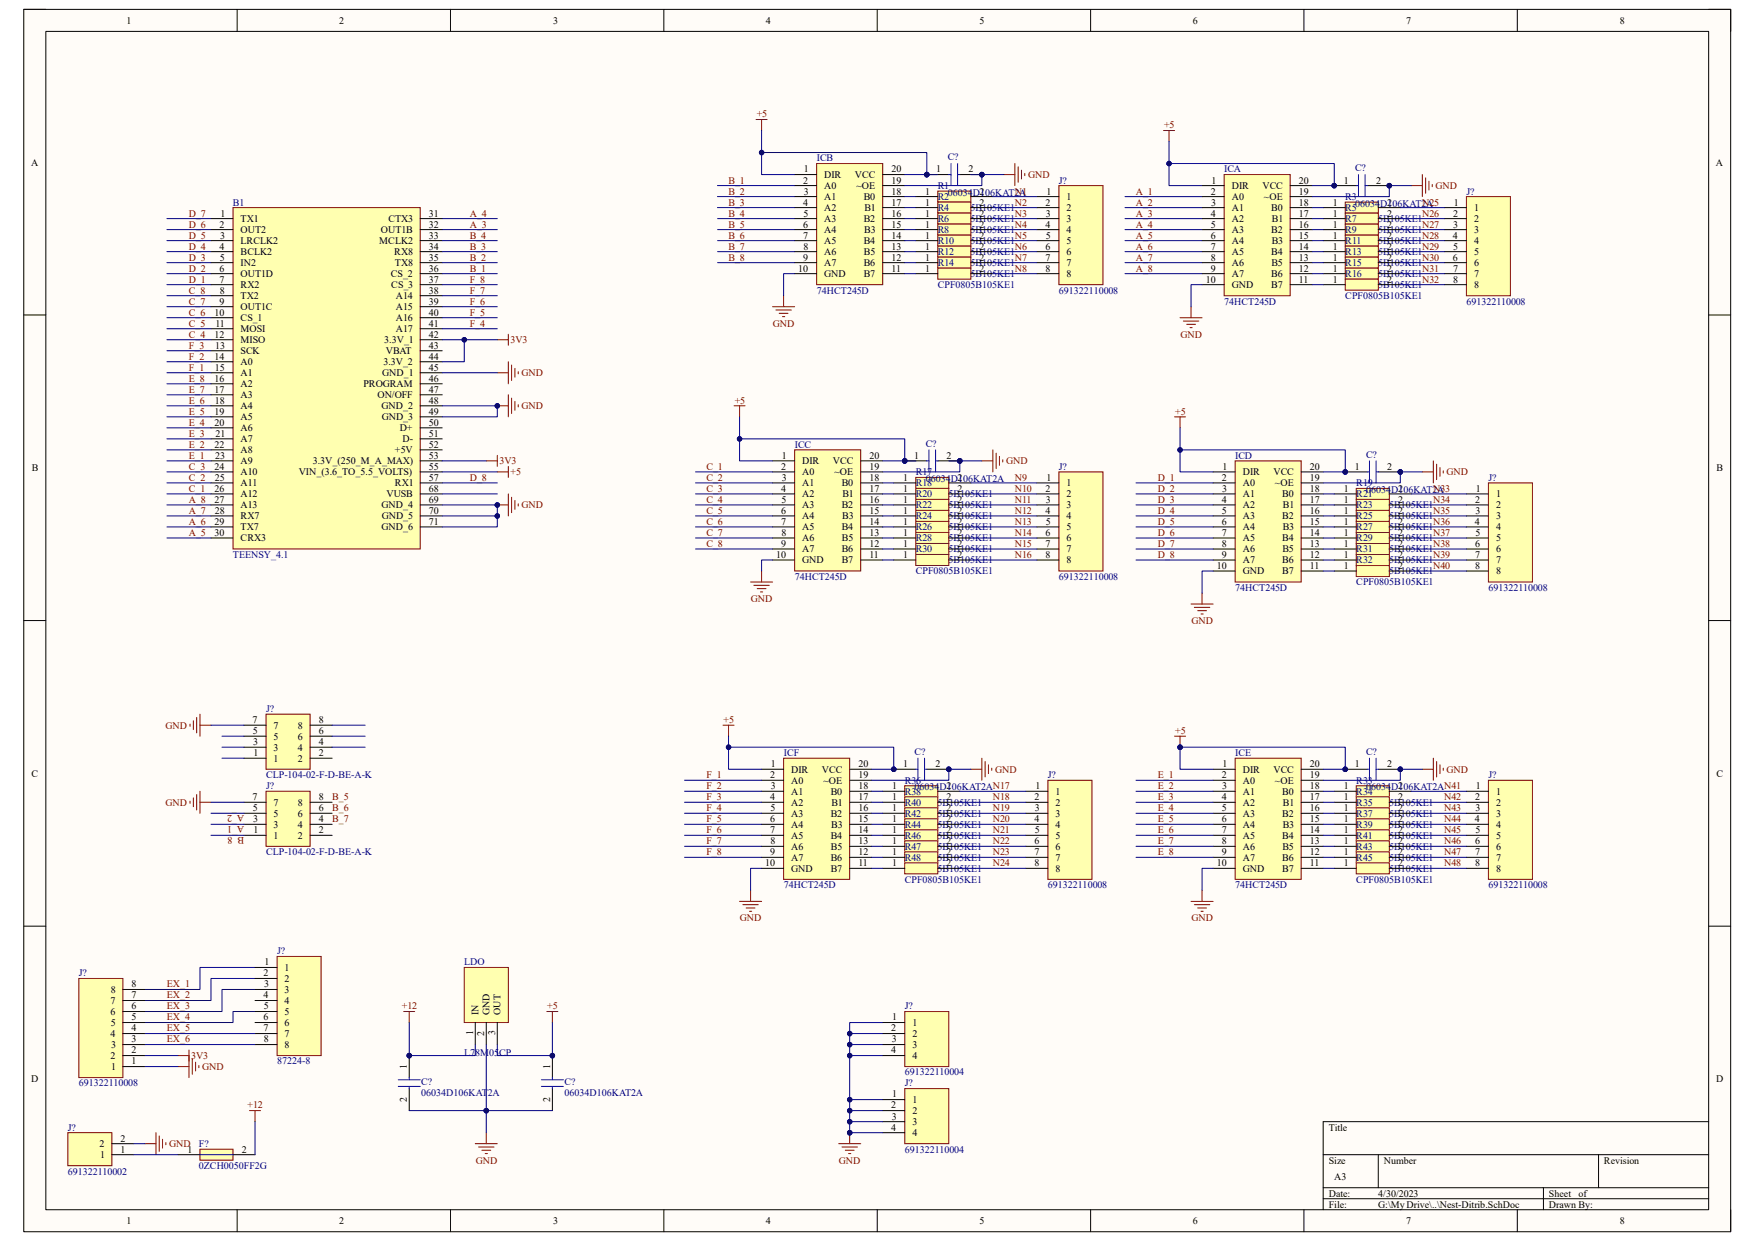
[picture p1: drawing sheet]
<svg xmlns="http://www.w3.org/2000/svg" width="297mm" height="210mm" viewBox="0 0 297 210" stroke-linecap="round" stroke-linejoin="round" font-family="sans-serif">
<defs><g id="words">
<g font-size="1.7">
<text x="21.4" y="4">1</text>
<text x="57.4" y="4">2</text>
<text x="93.6" y="4">3</text>
<text x="129.6" y="4">4</text>
<text x="165.8" y="4">5</text>
<text x="201.8" y="4">6</text>
<text x="238" y="4">7</text>
<text x="274.1" y="4">8</text>
<text x="5.3" y="28">A</text>
<text x="136.1" y="29.2">1</text>
<text x="150.9" y="29.2">20</text>
<text x="158.5" y="29.2">1</text>
<text x="163.9" y="29.2">2</text>
<text x="290.4" y="28">A</text>
<text x="135.9" y="31.1">2</text>
<text x="135.9" y="34.8">4</text>
<text x="136" y="32.9">3</text>
<text x="139.5" y="30.1">DIR</text>
<text x="139.5" y="32">A0</text>
<text x="139.5" y="33.9">A1</text>
<text x="139.5" y="35.7">A2</text>
<text x="144.7" y="30.1">VCC</text>
<text x="144.9" y="32">~OE</text>
<text x="146.2" y="33.9">B0</text>
<text x="146.3" y="35.7">B1</text>
<text x="150.9" y="34.8">17</text>
<text x="150.9" y="32.9">18</text>
<text x="150.9" y="31.1">19</text>
<text x="156.6" y="32.9">1</text>
<text x="156.6" y="34.8">1</text>
<text x="165.8" y="32.9">2</text>
<text x="165.8" y="34.8">2</text>
<text x="177" y="34.8">2</text>
<text x="177.1" y="32.9">1</text>
<text x="180.5" y="33.9">1</text>
<text x="180.5" y="35.7">2</text>
<text x="204.9" y="32.9">2</text>
<text x="205" y="34.8">3</text>
<text x="205" y="31.1">1</text>
<text x="208.4" y="32">DIR</text>
<text x="208.4" y="33.9">A0</text>
<text x="208.4" y="35.7">A1</text>
<text x="213.7" y="32">VCC</text>
<text x="213.9" y="33.9">~OE</text>
<text x="215.1" y="35.7">B0</text>
<text x="219.8" y="34.8">18</text>
<text x="219.8" y="32.9">19</text>
<text x="219.8" y="31.1">20</text>
<text x="225.6" y="34.8">1</text>
<text x="227.4" y="31.1">1</text>
<text x="232.9" y="31.1">2</text>
<text x="234.7" y="34.8">2</text>
<text x="246" y="34.8">1</text>
<text x="249.5" y="35.7">1</text>
<text x="37.2" y="38.5">2</text>
<text x="37.3" y="40.4">3</text>
<text x="37.3" y="36.7">1</text>
<text x="40.7" y="37.6">TX1</text>
<text x="40.7" y="39.5">OUT2</text>
<text x="40.7" y="41.3">LRCLK2</text>
<text x="64.2" y="41.3">MCLK2</text>
<text x="64.5" y="39.5">OUT1B</text>
<text x="65.7" y="37.6">CTX3</text>
<text x="72.6" y="36.7">31</text>
<text x="72.6" y="38.5">32</text>
<text x="72.6" y="40.4">33</text>
<text x="135.9" y="38.5">6</text>
<text x="135.9" y="40.4">7</text>
<text x="136" y="36.7">5</text>
<text x="139.5" y="37.6">A3</text>
<text x="139.5" y="39.5">A4</text>
<text x="139.5" y="41.3">A5</text>
<text x="146.2" y="41.3">B4</text>
<text x="146.2" y="37.6">B2</text>
<text x="146.3" y="39.5">B3</text>
<text x="150.9" y="40.4">14</text>
<text x="150.9" y="38.5">15</text>
<text x="150.9" y="36.7">16</text>
<text x="156.6" y="36.7">1</text>
<text x="156.6" y="38.5">1</text>
<text x="156.6" y="40.4">1</text>
<text x="165.8" y="36.7">2</text>
<text x="165.8" y="38.5">2</text>
<text x="165.8" y="40.4">2</text>
<text x="176.9" y="38.5">4</text>
<text x="177" y="36.7">3</text>
<text x="177" y="40.4">5</text>
<text x="180.5" y="37.6">3</text>
<text x="180.5" y="39.5">4</text>
<text x="180.5" y="41.3">5</text>
<text x="204.9" y="36.7">4</text>
<text x="204.9" y="40.4">6</text>
<text x="204.9" y="38.5">5</text>
<text x="208.4" y="37.6">A2</text>
<text x="208.4" y="39.5">A3</text>
<text x="208.4" y="41.3">A4</text>
<text x="215.1" y="39.5">B2</text>
<text x="215.2" y="41.3">B3</text>
<text x="215.3" y="37.6">B1</text>
<text x="219.8" y="40.4">15</text>
<text x="219.8" y="38.5">16</text>
<text x="219.8" y="36.7">17</text>
<text x="225.6" y="36.7">1</text>
<text x="225.6" y="38.5">1</text>
<text x="225.6" y="40.4">1</text>
<text x="234.7" y="36.7">2</text>
<text x="234.7" y="38.5">2</text>
<text x="234.7" y="40.4">2</text>
<text x="245.9" y="40.4">4</text>
<text x="245.9" y="36.7">2</text>
<text x="246" y="38.5">3</text>
<text x="249.5" y="37.6">2</text>
<text x="249.5" y="39.5">3</text>
<text x="249.5" y="41.3">4</text>
<text x="37.2" y="42.2">4</text>
<text x="37.2" y="46">6</text>
<text x="37.2" y="47.8">7</text>
<text x="37.2" y="44.1">5</text>
<text x="40.7" y="43.2">BCLK2</text>
<text x="40.7" y="45">IN2</text>
<text x="40.7" y="46.9">OUT1D</text>
<text x="66.1" y="46.9">CS_2</text>
<text x="66.7" y="43.2">RX8</text>
<text x="66.8" y="45">TX8</text>
<text x="72.6" y="42.2">34</text>
<text x="72.6" y="44.1">35</text>
<text x="72.6" y="46">36</text>
<text x="72.6" y="47.8">37</text>
<text x="135.1" y="46">10</text>
<text x="135.9" y="44.1">9</text>
<text x="136" y="42.2">8</text>
<text x="139.5" y="43.2">A6</text>
<text x="139.5" y="45">A7</text>
<text x="139.5" y="46.9">GND</text>
<text x="146.2" y="46.9">B7</text>
<text x="146.2" y="45">B6</text>
<text x="146.2" y="43.2">B5</text>
<text x="150.9" y="46">11</text>
<text x="150.9" y="44.1">12</text>
<text x="150.9" y="42.2">13</text>
<text x="156.6" y="42.2">1</text>
<text x="156.6" y="44.1">1</text>
<text x="156.6" y="46">1</text>
<text x="165.8" y="42.2">2</text>
<text x="165.8" y="44.1">2</text>
<text x="165.8" y="46">2</text>
<text x="177" y="42.2">6</text>
<text x="177" y="44.1">7</text>
<text x="177" y="46">8</text>
<text x="180.5" y="43.2">6</text>
<text x="180.5" y="45">7</text>
<text x="180.5" y="46.9">8</text>
<text x="204" y="47.8">10</text>
<text x="204.9" y="42.2">7</text>
<text x="204.9" y="46">9</text>
<text x="204.9" y="44.1">8</text>
<text x="208.4" y="43.2">A5</text>
<text x="208.4" y="45">A6</text>
<text x="208.4" y="46.9">A7</text>
<text x="215.1" y="46.9">B6</text>
<text x="215.1" y="43.2">B4</text>
<text x="215.2" y="45">B5</text>
<text x="219.8" y="47.8">11</text>
<text x="219.8" y="46">12</text>
<text x="219.8" y="44.1">13</text>
<text x="219.8" y="42.2">14</text>
<text x="225.6" y="42.2">1</text>
<text x="225.6" y="44.1">1</text>
<text x="225.6" y="46">1</text>
<text x="225.6" y="47.8">1</text>
<text x="234.7" y="42.2">2</text>
<text x="234.7" y="44.1">2</text>
<text x="234.7" y="46">2</text>
<text x="234.7" y="47.8">2</text>
<text x="245.9" y="44.1">6</text>
<text x="245.9" y="46">7</text>
<text x="245.9" y="47.8">8</text>
<text x="246" y="42.2">5</text>
<text x="249.5" y="43.2">5</text>
<text x="249.5" y="45">6</text>
<text x="249.5" y="46.9">7</text>
<text x="36.3" y="53.4">10</text>
<text x="37.2" y="51.6">9</text>
<text x="37.2" y="49.7">8</text>
<text x="40.7" y="48.8">RX2</text>
<text x="40.7" y="50.6">TX2</text>
<text x="40.7" y="52.5">OUT1C</text>
<text x="66.2" y="48.8">CS_3</text>
<text x="67" y="50.6">A14</text>
<text x="67" y="52.5">A15</text>
<text x="72.6" y="49.7">38</text>
<text x="72.6" y="51.6">39</text>
<text x="72.6" y="53.4">40</text>
<text x="208.4" y="48.8">GND</text>
<text x="215.1" y="48.8">B7</text>
<text x="249.5" y="48.8">8</text>
<text x="36.3" y="57.1">12</text>
<text x="36.4" y="59">13</text>
<text x="36.4" y="55.3">11</text>
<text x="40.7" y="54.4">CS_1</text>
<text x="40.7" y="56.2">MOSI</text>
<text x="40.7" y="58.1">MISO</text>
<text x="40.7" y="59.9">SCK</text>
<text x="65" y="58.1">3.3V_1</text>
<text x="65.3" y="59.9">VBAT</text>
<text x="67" y="54.4">A16</text>
<text x="67" y="56.2">A17</text>
<text x="72.6" y="55.3">41</text>
<text x="72.6" y="57.1">42</text>
<text x="72.6" y="59">43</text>
<text x="36.3" y="60.9">14</text>
<text x="36.3" y="64.6">16</text>
<text x="36.4" y="62.7">15</text>
<text x="40.7" y="61.8">A0</text>
<text x="40.7" y="63.7">A1</text>
<text x="40.7" y="65.5">A2</text>
<text x="61.5" y="65.5">PROGRAM</text>
<text x="64.7" y="63.7">GND_1</text>
<text x="64.9" y="61.8">3.3V_2</text>
<text x="72.6" y="60.9">44</text>
<text x="72.6" y="62.7">45</text>
<text x="72.6" y="64.6">46</text>
<text x="36.3" y="66.5">17</text>
<text x="36.3" y="70.2">19</text>
<text x="36.4" y="68.3">18</text>
<text x="40.7" y="67.4">A3</text>
<text x="40.7" y="69.3">A4</text>
<text x="40.7" y="71.1">A5</text>
<text x="63.9" y="67.4">ON/OFF</text>
<text x="64.6" y="69.3">GND_2</text>
<text x="64.6" y="71.1">GND_3</text>
<text x="72.6" y="66.5">47</text>
<text x="72.6" y="68.3">48</text>
<text x="72.6" y="70.2">49</text>
<text x="36.3" y="72.1">20</text>
<text x="36.3" y="75.8">22</text>
<text x="36.4" y="77.6">23</text>
<text x="36.4" y="73.9">21</text>
<text x="40.7" y="73">A6</text>
<text x="40.7" y="74.8">A7</text>
<text x="40.7" y="76.7">A8</text>
<text x="66.8" y="76.7">+5V</text>
<text x="67.7" y="73">D+</text>
<text x="68.1" y="74.8">D-</text>
<text x="72.6" y="72.1">50</text>
<text x="72.6" y="73.9">51</text>
<text x="72.6" y="75.8">52</text>
<text x="72.6" y="77.6">53</text>
<text x="132.3" y="77.6">1</text>
<text x="147.2" y="77.6">20</text>
<text x="154.7" y="77.6">1</text>
<text x="160.2" y="77.6">2</text>
<text x="5.4" y="79.8">B</text>
<text x="36.3" y="79.5">24</text>
<text x="36.3" y="83.2">26</text>
<text x="36.4" y="81.4">25</text>
<text x="40.7" y="78.6">A9</text>
<text x="40.7" y="80.4">A10</text>
<text x="40.7" y="82.3">A11</text>
<text x="50.5" y="80.4">VIN_(3.6_TO_5.5_VOLTS)</text>
<text x="52.9" y="78.6">3.3V_(250_M_A_MAX)</text>
<text x="66.8" y="82.3">RX1</text>
<text x="72.6" y="79.5">55</text>
<text x="72.6" y="81.4">57</text>
<text x="72.6" y="83.2">68</text>
<text x="132.2" y="79.5">2</text>
<text x="132.2" y="83.2">4</text>
<text x="132.3" y="81.4">3</text>
<text x="135.8" y="78.6">DIR</text>
<text x="135.8" y="80.4">A0</text>
<text x="135.8" y="82.3">A1</text>
<text x="141" y="78.6">VCC</text>
<text x="141.2" y="80.4">~OE</text>
<text x="142.5" y="82.3">B0</text>
<text x="147.2" y="83.2">17</text>
<text x="147.2" y="81.4">18</text>
<text x="147.2" y="79.5">19</text>
<text x="152.9" y="81.4">1</text>
<text x="152.9" y="83.2">1</text>
<text x="162.1" y="81.4">2</text>
<text x="162.1" y="83.2">2</text>
<text x="177" y="83.2">2</text>
<text x="177.1" y="81.4">1</text>
<text x="180.5" y="82.3">1</text>
<text x="206.8" y="81.4">2</text>
<text x="206.8" y="83.2">3</text>
<text x="206.9" y="79.5">1</text>
<text x="210.3" y="80.4">DIR</text>
<text x="210.3" y="82.3">A0</text>
<text x="215.5" y="80.4">VCC</text>
<text x="215.8" y="82.3">~OE</text>
<text x="221.7" y="83.2">18</text>
<text x="221.7" y="81.4">19</text>
<text x="221.7" y="79.5">20</text>
<text x="227.4" y="83.2">1</text>
<text x="229.3" y="79.5">1</text>
<text x="234.7" y="79.5">2</text>
<text x="236.6" y="83.2">2</text>
<text x="249.8" y="83.2">1</text>
<text x="290.5" y="79.8">B</text>
<text x="36.3" y="85.1">27</text>
<text x="36.3" y="88.8">29</text>
<text x="36.4" y="87">28</text>
<text x="40.7" y="84.2">A12</text>
<text x="40.7" y="86">A13</text>
<text x="40.7" y="87.9">RX7</text>
<text x="40.7" y="89.7">TX7</text>
<text x="64.6" y="86">GND_4</text>
<text x="64.6" y="89.7">GND_6</text>
<text x="64.6" y="87.9">GND_5</text>
<text x="65.4" y="84.2">VUSB</text>
<text x="72.6" y="85.1">69</text>
<text x="72.6" y="87">70</text>
<text x="72.6" y="88.8">71</text>
<text x="132.2" y="87">6</text>
<text x="132.2" y="88.8">7</text>
<text x="132.2" y="85.1">5</text>
<text x="135.8" y="84.2">A2</text>
<text x="135.8" y="86">A3</text>
<text x="135.8" y="87.9">A4</text>
<text x="135.8" y="89.7">A5</text>
<text x="142.5" y="89.7">B4</text>
<text x="142.5" y="86">B2</text>
<text x="142.5" y="87.9">B3</text>
<text x="142.6" y="84.2">B1</text>
<text x="147.2" y="88.8">14</text>
<text x="147.2" y="87">15</text>
<text x="147.2" y="85.1">16</text>
<text x="152.9" y="85.1">1</text>
<text x="152.9" y="87">1</text>
<text x="152.9" y="88.8">1</text>
<text x="162.1" y="85.1">2</text>
<text x="162.1" y="87">2</text>
<text x="162.1" y="88.8">2</text>
<text x="176.9" y="87">4</text>
<text x="177" y="85.1">3</text>
<text x="177" y="88.8">5</text>
<text x="180.5" y="84.2">2</text>
<text x="180.5" y="86">3</text>
<text x="180.5" y="87.9">4</text>
<text x="180.5" y="89.7">5</text>
<text x="206.8" y="85.1">4</text>
<text x="206.8" y="88.8">6</text>
<text x="206.8" y="87">5</text>
<text x="210.3" y="84.2">A1</text>
<text x="210.3" y="86">A2</text>
<text x="210.3" y="87.9">A3</text>
<text x="210.3" y="89.7">A4</text>
<text x="217" y="87.9">B2</text>
<text x="217" y="84.2">B0</text>
<text x="217.1" y="89.7">B3</text>
<text x="217.1" y="86">B1</text>
<text x="221.7" y="88.8">15</text>
<text x="221.7" y="87">16</text>
<text x="221.7" y="85.1">17</text>
<text x="227.4" y="85.1">1</text>
<text x="227.4" y="87">1</text>
<text x="227.4" y="88.8">1</text>
<text x="236.6" y="85.1">2</text>
<text x="236.6" y="87">2</text>
<text x="236.6" y="88.8">2</text>
<text x="249.6" y="88.8">4</text>
<text x="249.6" y="85.1">2</text>
<text x="249.7" y="87">3</text>
<text x="253.2" y="84.2">1</text>
<text x="253.2" y="86">2</text>
<text x="253.2" y="87.9">3</text>
<text x="253.2" y="89.7">4</text>
<text x="36.3" y="90.7">30</text>
<text x="40.7" y="91.6">CRX3</text>
<text x="131.4" y="94.4">10</text>
<text x="132.2" y="92.5">9</text>
<text x="132.2" y="90.7">8</text>
<text x="135.8" y="91.6">A6</text>
<text x="135.8" y="93.5">A7</text>
<text x="135.8" y="95.3">GND</text>
<text x="142.5" y="95.3">B7</text>
<text x="142.5" y="93.5">B6</text>
<text x="142.5" y="91.6">B5</text>
<text x="147.2" y="94.4">11</text>
<text x="147.2" y="92.5">12</text>
<text x="147.2" y="90.7">13</text>
<text x="152.9" y="90.7">1</text>
<text x="152.9" y="92.5">1</text>
<text x="152.9" y="94.4">1</text>
<text x="162.1" y="90.7">2</text>
<text x="162.1" y="92.5">2</text>
<text x="162.1" y="94.4">2</text>
<text x="177" y="90.7">6</text>
<text x="177" y="92.5">7</text>
<text x="177" y="94.4">8</text>
<text x="180.5" y="91.6">6</text>
<text x="180.5" y="93.5">7</text>
<text x="180.5" y="95.3">8</text>
<text x="206.8" y="90.7">7</text>
<text x="206.8" y="94.4">9</text>
<text x="206.8" y="92.5">8</text>
<text x="210.3" y="91.6">A5</text>
<text x="210.3" y="93.5">A6</text>
<text x="210.3" y="95.3">A7</text>
<text x="217" y="95.3">B6</text>
<text x="217" y="91.6">B4</text>
<text x="217" y="93.5">B5</text>
<text x="221.7" y="94.4">12</text>
<text x="221.7" y="92.5">13</text>
<text x="221.7" y="90.7">14</text>
<text x="227.4" y="90.7">1</text>
<text x="227.4" y="92.5">1</text>
<text x="227.4" y="94.4">1</text>
<text x="236.6" y="90.7">2</text>
<text x="236.6" y="92.5">2</text>
<text x="236.6" y="94.4">2</text>
<text x="249.6" y="92.5">6</text>
<text x="249.6" y="94.4">7</text>
<text x="249.7" y="90.7">5</text>
<text x="253.2" y="91.6">5</text>
<text x="253.2" y="93.5">6</text>
<text x="253.2" y="95.3">7</text>
<text x="205.9" y="96.3">10</text>
<text x="210.3" y="97.2">GND</text>
<text x="217" y="97.2">B7</text>
<text x="221.7" y="96.3">11</text>
<text x="227.4" y="96.3">1</text>
<text x="236.6" y="96.3">2</text>
<text x="249.6" y="96.3">8</text>
<text x="253.2" y="97.2">8</text>
<text x="42.8" y="122.4">7</text>
<text x="42.8" y="124.2">5</text>
<text x="46.3" y="125.2">5</text>
<text x="46.3" y="123.3">7</text>
<text x="50.4" y="125.2">6</text>
<text x="50.4" y="123.3">8</text>
<text x="54" y="124.2">6</text>
<text x="54" y="122.4">8</text>
<text x="5.3" y="131.4">C</text>
<text x="42.8" y="126.1">3</text>
<text x="42.9" y="128">1</text>
<text x="46.3" y="128.9">1</text>
<text x="46.3" y="127">3</text>
<text x="50.4" y="127">4</text>
<text x="50.4" y="128.9">2</text>
<text x="54" y="128">2</text>
<text x="54" y="126.1">4</text>
<text x="130.3" y="131.7">2</text>
<text x="130.5" y="129.8">1</text>
<text x="133.9" y="130.8">DIR</text>
<text x="139.1" y="130.8">VCC</text>
<text x="145.3" y="131.7">19</text>
<text x="145.3" y="129.8">20</text>
<text x="152.9" y="129.8">1</text>
<text x="158.3" y="129.8">2</text>
<text x="206.8" y="131.7">2</text>
<text x="206.9" y="129.8">1</text>
<text x="210.3" y="130.8">DIR</text>
<text x="215.5" y="130.8">VCC</text>
<text x="221.7" y="131.7">19</text>
<text x="221.7" y="129.8">20</text>
<text x="229.3" y="129.8">1</text>
<text x="234.7" y="129.8">2</text>
<text x="290.5" y="131.4">C</text>
<text x="42.8" y="135.4">7</text>
<text x="42.8" y="137.3">5</text>
<text x="46.3" y="136.4">7</text>
<text x="50.4" y="136.4">8</text>
<text x="54" y="137.3">6</text>
<text x="54" y="135.4">8</text>
<text x="130.3" y="135.4">4</text>
<text x="130.4" y="137.3">5</text>
<text x="130.4" y="133.6">3</text>
<text x="133.9" y="132.6">A0</text>
<text x="133.9" y="134.5">A1</text>
<text x="133.9" y="136.4">A2</text>
<text x="139.4" y="132.6">~OE</text>
<text x="140.6" y="134.5">B0</text>
<text x="140.7" y="136.4">B1</text>
<text x="145.3" y="137.3">16</text>
<text x="145.3" y="135.4">17</text>
<text x="145.3" y="133.6">18</text>
<text x="151" y="133.6">1</text>
<text x="151" y="135.4">1</text>
<text x="151" y="137.3">1</text>
<text x="160.2" y="133.6">2</text>
<text x="160.2" y="135.4">2</text>
<text x="160.2" y="137.3">2</text>
<text x="175.1" y="135.4">2</text>
<text x="175.1" y="137.3">3</text>
<text x="175.2" y="133.6">1</text>
<text x="178.6" y="134.5">1</text>
<text x="178.6" y="136.4">2</text>
<text x="206.8" y="135.4">4</text>
<text x="206.8" y="137.3">5</text>
<text x="206.8" y="133.6">3</text>
<text x="210.3" y="132.6">A0</text>
<text x="210.3" y="134.5">A1</text>
<text x="210.3" y="136.4">A2</text>
<text x="215.8" y="132.6">~OE</text>
<text x="217" y="134.5">B0</text>
<text x="217.1" y="136.4">B1</text>
<text x="221.7" y="137.3">16</text>
<text x="221.7" y="135.4">17</text>
<text x="221.7" y="133.6">18</text>
<text x="227.4" y="133.6">1</text>
<text x="227.4" y="135.4">1</text>
<text x="227.4" y="137.3">1</text>
<text x="236.6" y="133.6">2</text>
<text x="236.6" y="135.4">2</text>
<text x="236.6" y="137.3">2</text>
<text x="249.6" y="135.4">2</text>
<text x="249.7" y="137.3">3</text>
<text x="249.8" y="133.6">1</text>
<text x="253.2" y="134.5">1</text>
<text x="253.2" y="136.4">2</text>
<text x="42.8" y="139.1">3</text>
<text x="42.9" y="141">1</text>
<text x="46.3" y="141.9">1</text>
<text x="46.3" y="140.1">3</text>
<text x="46.3" y="138.2">5</text>
<text x="50.4" y="140.1">4</text>
<text x="50.4" y="138.2">6</text>
<text x="50.4" y="141.9">2</text>
<text x="54" y="141">2</text>
<text x="54" y="139.1">4</text>
<text x="130.3" y="139.1">6</text>
<text x="130.3" y="141">7</text>
<text x="130.4" y="142.9">8</text>
<text x="133.9" y="138.2">A3</text>
<text x="133.9" y="140.1">A4</text>
<text x="133.9" y="141.9">A5</text>
<text x="133.9" y="143.8">A6</text>
<text x="140.6" y="141.9">B4</text>
<text x="140.6" y="138.2">B2</text>
<text x="140.6" y="143.8">B5</text>
<text x="140.7" y="140.1">B3</text>
<text x="145.3" y="142.9">13</text>
<text x="145.3" y="141">14</text>
<text x="145.3" y="139.1">15</text>
<text x="151" y="139.1">1</text>
<text x="151" y="141">1</text>
<text x="151" y="142.9">1</text>
<text x="160.2" y="139.1">2</text>
<text x="160.2" y="141">2</text>
<text x="160.2" y="142.9">2</text>
<text x="175" y="139.1">4</text>
<text x="175.1" y="142.9">6</text>
<text x="175.1" y="141">5</text>
<text x="178.6" y="138.2">3</text>
<text x="178.6" y="140.1">4</text>
<text x="178.6" y="141.9">5</text>
<text x="178.6" y="143.8">6</text>
<text x="206.8" y="139.1">6</text>
<text x="206.8" y="141">7</text>
<text x="206.8" y="142.9">8</text>
<text x="210.3" y="138.2">A3</text>
<text x="210.3" y="140.1">A4</text>
<text x="210.3" y="141.9">A5</text>
<text x="210.3" y="143.8">A6</text>
<text x="217" y="141.9">B4</text>
<text x="217" y="138.2">B2</text>
<text x="217" y="143.8">B5</text>
<text x="217.1" y="140.1">B3</text>
<text x="221.7" y="142.9">13</text>
<text x="221.7" y="141">14</text>
<text x="221.7" y="139.1">15</text>
<text x="227.4" y="139.1">1</text>
<text x="227.4" y="141">1</text>
<text x="227.4" y="142.9">1</text>
<text x="236.6" y="139.1">2</text>
<text x="236.6" y="141">2</text>
<text x="236.6" y="142.9">2</text>
<text x="249.6" y="139.1">4</text>
<text x="249.6" y="142.9">6</text>
<text x="249.7" y="141">5</text>
<text x="253.2" y="138.2">3</text>
<text x="253.2" y="140.1">4</text>
<text x="253.2" y="141.9">5</text>
<text x="253.2" y="143.8">6</text>
<text x="129.5" y="146.6">10</text>
<text x="130.3" y="144.7">9</text>
<text x="133.9" y="145.7">A7</text>
<text x="133.9" y="147.5">GND</text>
<text x="140.6" y="147.5">B7</text>
<text x="140.6" y="145.7">B6</text>
<text x="145.3" y="146.6">11</text>
<text x="145.3" y="144.7">12</text>
<text x="151" y="144.7">1</text>
<text x="151" y="146.6">1</text>
<text x="160.2" y="144.7">2</text>
<text x="160.2" y="146.6">2</text>
<text x="175.1" y="144.7">7</text>
<text x="175.1" y="146.6">8</text>
<text x="178.6" y="145.7">7</text>
<text x="178.6" y="147.5">8</text>
<text x="205.9" y="146.6">10</text>
<text x="206.8" y="144.7">9</text>
<text x="210.3" y="145.7">A7</text>
<text x="210.3" y="147.5">GND</text>
<text x="217" y="147.5">B7</text>
<text x="217" y="145.7">B6</text>
<text x="221.7" y="146.6">11</text>
<text x="221.7" y="144.7">12</text>
<text x="227.4" y="144.7">1</text>
<text x="227.4" y="146.6">1</text>
<text x="236.6" y="144.7">2</text>
<text x="236.6" y="146.6">2</text>
<text x="249.6" y="144.7">7</text>
<text x="249.6" y="146.6">8</text>
<text x="253.2" y="145.7">7</text>
<text x="253.2" y="147.5">8</text>
<text x="22.3" y="167.1">8</text>
<text x="44.6" y="165.2">2</text>
<text x="44.7" y="167.1">3</text>
<text x="44.7" y="163.4">1</text>
<text x="48.2" y="164.3">1</text>
<text x="48.2" y="166.2">2</text>
<text x="18.7" y="171.7">6</text>
<text x="18.7" y="169.9">7</text>
<text x="18.8" y="173.6">5</text>
<text x="18.8" y="168">8</text>
<text x="22.3" y="172.7">5</text>
<text x="22.3" y="170.8">6</text>
<text x="22.3" y="169">7</text>
<text x="44.6" y="169">4</text>
<text x="44.6" y="172.7">6</text>
<text x="44.7" y="170.8">5</text>
<text x="48.2" y="168">3</text>
<text x="48.2" y="169.9">4</text>
<text x="48.2" y="171.7">5</text>
<text x="48.2" y="173.6">6</text>
<text x="81" y="171.7" transform="rotate(-90 81 171.7)">IN</text>
<text x="82.8" y="171.7" transform="rotate(-90 82.8 171.7)">GND</text>
<text x="84.7" y="171.7" transform="rotate(-90 84.7 171.7)">OUT</text>
<text x="151" y="172.7">1</text>
<text x="154.4" y="173.6">1</text>
<text x="18.7" y="179.2">2</text>
<text x="18.7" y="175.5">4</text>
<text x="18.8" y="177.3">3</text>
<text x="22.3" y="178.3">2</text>
<text x="22.3" y="176.4">3</text>
<text x="22.3" y="174.5">4</text>
<text x="44.6" y="174.5">7</text>
<text x="44.7" y="176.4">8</text>
<text x="48.2" y="175.5">7</text>
<text x="48.2" y="177.3">8</text>
<text x="80.1" y="175.2" transform="rotate(-90 80.1 175.2)">1</text>
<text x="81.9" y="175.3" transform="rotate(-90 81.9 175.3)">2</text>
<text x="83.8" y="175.2" transform="rotate(-90 83.8 175.2)">3</text>
<text x="150.8" y="174.5">2</text>
<text x="150.8" y="178.3">4</text>
<text x="150.9" y="176.4">3</text>
<text x="154.4" y="175.5">2</text>
<text x="154.4" y="177.3">3</text>
<text x="154.4" y="179.2">4</text>
<text x="5.3" y="183.2">D</text>
<text x="18.8" y="181.1">1</text>
<text x="22.3" y="180.1">1</text>
<text x="68.9" y="180.8" transform="rotate(-90 68.9 180.8)">1</text>
<text x="93.1" y="180.8" transform="rotate(-90 93.1 180.8)">1</text>
<text x="151" y="185.7">1</text>
<text x="290.4" y="183.2">D</text>
<text x="68.9" y="186.5" transform="rotate(-90 68.9 186.5)">2</text>
<text x="93.1" y="186.5" transform="rotate(-90 93.1 186.5)">2</text>
<text x="150.8" y="187.6">2</text>
<text x="150.8" y="191.3">4</text>
<text x="150.9" y="189.5">3</text>
<text x="154.4" y="186.6">1</text>
<text x="154.4" y="188.5">2</text>
<text x="154.4" y="190.4">3</text>
<text x="224.9" y="191.3">Title</text>
<text x="16.8" y="194.1">2</text>
<text x="17" y="196">1</text>
<text x="20.4" y="195.1">1</text>
<text x="20.4" y="193.2">2</text>
<text x="31.7" y="195.1">1</text>
<text x="40.9" y="195.1">2</text>
<text x="154.4" y="192.3">4</text>
<text x="224.9" y="196.9">Size</text>
<text x="234.2" y="196.9">Number</text>
<text x="271.4" y="196.9">Revision</text>
<text x="224.9" y="202.5">Date:</text>
<text x="225.8" y="199.7">A3</text>
<text x="233.3" y="202.5">4/30/2023</text>
<text x="262.1" y="202.5">Sheet</text>
<text x="267.2" y="202.5">of</text>
<text x="21.4" y="207.2">1</text>
<text x="57.4" y="207.2">2</text>
<text x="93.6" y="207.2">3</text>
<text x="129.6" y="207.2">4</text>
<text x="165.8" y="207.2">5</text>
<text x="201.8" y="207.2">6</text>
<text x="224.9" y="204.4">File:</text>
<text x="233.3" y="204.4">G:\My Drive\..\Nest-Ditrib.SchDoc</text>
<text x="238" y="207.2">7</text>
<text x="262.1" y="204.4">Drawn By:</text>
<text x="274.1" y="207.2">8</text>
</g>
<g font-size="1.7" fill="#800000">
<text x="128.1" y="19.9">+5</text>
<text x="197" y="21.7">+5</text>
<text x="123.3" y="31.1">B_1</text>
<text x="123.3" y="32.9">B_2</text>
<text x="123.3" y="34.8">B_3</text>
<text x="171.7" y="32.9">N1</text>
<text x="171.7" y="34.8">N2</text>
<text x="174" y="30.1">GND</text>
<text x="192.2" y="32.9">A_1</text>
<text x="192.2" y="34.8">A_2</text>
<text x="240.7" y="34.8">N25</text>
<text x="243" y="32">GND</text>
<text x="32" y="36.7">D_7</text>
<text x="32" y="38.5">D_6</text>
<text x="32" y="40.4">D_5</text>
<text x="79.5" y="36.7">A_4</text>
<text x="79.5" y="38.5">A_3</text>
<text x="79.5" y="40.4">B_4</text>
<text x="123.3" y="36.7">B_4</text>
<text x="123.3" y="38.5">B_5</text>
<text x="123.3" y="40.4">B_6</text>
<text x="171.7" y="36.7">N3</text>
<text x="171.7" y="38.5">N4</text>
<text x="171.7" y="40.4">N5</text>
<text x="192.2" y="36.7">A_3</text>
<text x="192.2" y="38.5">A_4</text>
<text x="192.2" y="40.4">A_5</text>
<text x="240.7" y="36.7">N26</text>
<text x="240.7" y="38.5">N27</text>
<text x="240.7" y="40.4">N28</text>
<text x="32" y="42.2">D_4</text>
<text x="32" y="44.1">D_3</text>
<text x="32" y="46">D_2</text>
<text x="32" y="47.8">D_1</text>
<text x="79.5" y="42.2">B_3</text>
<text x="79.5" y="44.1">B_2</text>
<text x="79.5" y="46">B_1</text>
<text x="79.5" y="47.8">F_8</text>
<text x="123.3" y="42.2">B_7</text>
<text x="123.3" y="44.1">B_8</text>
<text x="171.7" y="42.2">N6</text>
<text x="171.7" y="44.1">N7</text>
<text x="171.7" y="46">N8</text>
<text x="192.2" y="42.2">A_6</text>
<text x="192.2" y="44.1">A_7</text>
<text x="192.2" y="46">A_8</text>
<text x="240.7" y="42.2">N29</text>
<text x="240.7" y="44.1">N30</text>
<text x="240.7" y="46">N31</text>
<text x="240.7" y="47.8">N32</text>
<text x="32" y="49.7">C_8</text>
<text x="32" y="51.6">C_7</text>
<text x="32" y="53.4">C_6</text>
<text x="79.5" y="49.7">F_7</text>
<text x="79.5" y="51.6">F_6</text>
<text x="79.5" y="53.4">F_5</text>
<text x="32" y="55.3">C_5</text>
<text x="32" y="57.1">C_4</text>
<text x="32" y="59">F_3</text>
<text x="79.5" y="55.3">F_4</text>
<text x="86.4" y="58.1">3V3</text>
<text x="130.8" y="55.3">GND</text>
<text x="199.8" y="57.1">GND</text>
<text x="32" y="60.9">F_2</text>
<text x="32" y="62.7">F_1</text>
<text x="32" y="64.6">E_8</text>
<text x="88.3" y="63.7">GND</text>
<text x="32" y="66.5">E_7</text>
<text x="32" y="68.3">E_6</text>
<text x="32" y="70.2">E_5</text>
<text x="88.3" y="69.3">GND</text>
<text x="124.3" y="68.3">+5</text>
<text x="198.9" y="70.2">+5</text>
<text x="32" y="72.1">E_4</text>
<text x="32" y="73.9">E_3</text>
<text x="32" y="75.8">E_2</text>
<text x="32" y="77.6">E_1</text>
<text x="32" y="79.5">C_3</text>
<text x="32" y="81.4">C_2</text>
<text x="32" y="83.2">C_1</text>
<text x="79.5" y="81.4">D_8</text>
<text x="84.5" y="78.6">3V3</text>
<text x="86.4" y="80.4">+5</text>
<text x="119.5" y="79.5">C_1</text>
<text x="119.5" y="81.4">C_2</text>
<text x="119.5" y="83.2">C_3</text>
<text x="170.3" y="78.6">GND</text>
<text x="171.7" y="81.4">N9</text>
<text x="171.7" y="83.2">N10</text>
<text x="196" y="81.4">D_1</text>
<text x="196" y="83.2">D_2</text>
<text x="242.6" y="83.2">N33</text>
<text x="244.8" y="80.4">GND</text>
<text x="32" y="85.1">A_8</text>
<text x="32" y="87">A_7</text>
<text x="32" y="88.8">A_6</text>
<text x="88.3" y="86">GND</text>
<text x="119.5" y="85.1">C_4</text>
<text x="119.5" y="87">C_5</text>
<text x="119.5" y="88.8">C_6</text>
<text x="171.7" y="85.1">N11</text>
<text x="171.7" y="87">N12</text>
<text x="171.7" y="88.8">N13</text>
<text x="196" y="85.1">D_3</text>
<text x="196" y="87">D_4</text>
<text x="196" y="88.8">D_5</text>
<text x="242.6" y="85.1">N34</text>
<text x="242.6" y="87">N35</text>
<text x="242.6" y="88.8">N36</text>
<text x="32" y="90.7">A_5</text>
<text x="119.5" y="90.7">C_7</text>
<text x="119.5" y="92.5">C_8</text>
<text x="171.7" y="90.7">N14</text>
<text x="171.7" y="92.5">N15</text>
<text x="171.7" y="94.4">N16</text>
<text x="196" y="90.7">D_6</text>
<text x="196" y="92.5">D_7</text>
<text x="196" y="94.4">D_8</text>
<text x="242.6" y="90.7">N37</text>
<text x="242.6" y="92.5">N38</text>
<text x="242.6" y="94.4">N39</text>
<text x="127.1" y="101.9">GND</text>
<text x="242.6" y="96.3">N40</text>
<text x="201.6" y="105.6">GND</text>
<text x="28" y="123.3">GND</text>
<text x="122.5" y="122.4">+5</text>
<text x="198.9" y="124.2">+5</text>
<text x="119.5" y="131.7">F_1</text>
<text x="168.4" y="130.8">GND</text>
<text x="196" y="131.7">E_1</text>
<text x="244.8" y="130.8">GND</text>
<text x="28" y="136.4">GND</text>
<text x="56.2" y="137.3">B_6</text>
<text x="56.2" y="135.4">B_5</text>
<text x="119.5" y="133.6">F_2</text>
<text x="119.5" y="135.4">F_3</text>
<text x="119.5" y="137.3">F_4</text>
<text x="168" y="135.4">N18</text>
<text x="168" y="137.3">N19</text>
<text x="196" y="133.6">E_2</text>
<text x="196" y="135.4">E_3</text>
<text x="196" y="137.3">E_4</text>
<text x="244.4" y="135.4">N42</text>
<text x="244.4" y="137.3">N43</text>
<text x="41.3" y="141.7" transform="rotate(-180 41.3 141.7)">B_8</text>
<text x="41.3" y="139.9" transform="rotate(-180 41.3 139.9)">A_1</text>
<text x="41.3" y="138" transform="rotate(-180 41.3 138)">A_2</text>
<text x="56.2" y="139.1">B_7</text>
<text x="119.5" y="139.1">F_5</text>
<text x="119.5" y="141">F_6</text>
<text x="119.5" y="142.9">F_7</text>
<text x="168" y="139.1">N20</text>
<text x="168" y="141">N21</text>
<text x="168" y="142.9">N22</text>
<text x="196" y="139.1">E_5</text>
<text x="196" y="141">E_6</text>
<text x="196" y="142.9">E_7</text>
<text x="244.4" y="139.1">N44</text>
<text x="244.4" y="141">N45</text>
<text x="244.4" y="142.9">N46</text>
<text x="119.5" y="144.7">F_8</text>
<text x="168" y="144.7">N23</text>
<text x="168" y="146.6">N24</text>
<text x="196" y="144.7">E_8</text>
<text x="244.4" y="144.7">N47</text>
<text x="244.4" y="146.6">N48</text>
<text x="125.2" y="155.9">GND</text>
<text x="201.6" y="155.9">GND</text>
<text x="28.2" y="167.1">EX_1</text>
<text x="28.2" y="169">EX_2</text>
<text x="28.2" y="170.8">EX_3</text>
<text x="28.2" y="172.7">EX_4</text>
<text x="68" y="170.8">+12</text>
<text x="92.6" y="170.8">+5</text>
<text x="28.2" y="174.5">EX_5</text>
<text x="28.2" y="176.4">EX_6</text>
<text x="32.3" y="179.2">3V3</text>
<text x="34.2" y="181.1">GND</text>
<text x="41.9" y="187.6">+12</text>
<text x="28.6" y="194.1">GND</text>
<text x="80.5" y="196.9">GND</text>
<text x="142" y="196.9">GND</text>
</g>
<g font-size="1.7" fill="#000080">
<text x="138.2" y="27.3">ICB</text>
<text x="160.4" y="27.1">C?</text>
<text x="207.2" y="29.2">ICA</text>
<text x="229.3" y="29">C?</text>
<text x="39.4" y="34.8">B1</text>
<text x="158.7" y="32">R1</text>
<text x="158.7" y="35.7">CPF0805B105KE1</text>
<text x="158.7" y="33.9">R2</text>
<text x="158.7" y="35.7">R4</text>
<text x="160.4" y="33.1">06034D106KAT2A</text>
<text x="179.2" y="31.1">J?</text>
<text x="227.7" y="33.9">R3</text>
<text x="227.7" y="35.7">R5</text>
<text x="229.3" y="35">06034D106KAT2A</text>
<text x="248.2" y="32.9">J?</text>
<text x="158.7" y="37.6">CPF0805B105KE1</text>
<text x="158.7" y="39.5">CPF0805B105KE1</text>
<text x="158.7" y="37.6">R6</text>
<text x="158.7" y="41.3">CPF0805B105KE1</text>
<text x="158.7" y="39.5">R8</text>
<text x="158.7" y="41.3">R10</text>
<text x="227.7" y="37.6">CPF0805B105KE1</text>
<text x="227.7" y="39.5">CPF0805B105KE1</text>
<text x="227.7" y="37.6">R7</text>
<text x="227.7" y="41.3">CPF0805B105KE1</text>
<text x="227.7" y="39.5">R9</text>
<text x="227.7" y="41.3">R11</text>
<text x="158.7" y="43.2">CPF0805B105KE1</text>
<text x="158.7" y="45">CPF0805B105KE1</text>
<text x="158.7" y="43.2">R12</text>
<text x="158.7" y="46.9">CPF0805B105KE1</text>
<text x="158.7" y="45">R14</text>
<text x="227.7" y="43.2">CPF0805B105KE1</text>
<text x="227.7" y="45">CPF0805B105KE1</text>
<text x="227.7" y="43.2">R13</text>
<text x="227.7" y="46.9">CPF0805B105KE1</text>
<text x="227.7" y="45">R15</text>
<text x="227.7" y="46.9">R16</text>
<text x="138.2" y="49.7">74HCT245D</text>
<text x="158.7" y="48.8">CPF0805B105KE1</text>
<text x="179.2" y="49.7">691322110008</text>
<text x="207.2" y="51.6">74HCT245D</text>
<text x="227.7" y="48.8">CPF0805B105KE1</text>
<text x="227.7" y="50.6">CPF0805B105KE1</text>
<text x="248.2" y="51.6">691322110008</text>
<text x="134.5" y="75.8">ICC</text>
<text x="156.7" y="75.6">C?</text>
<text x="209" y="77.6">ICD</text>
<text x="231.2" y="77.5">C?</text>
<text x="155" y="80.4">R17</text>
<text x="155" y="82.3">R18</text>
<text x="156.7" y="81.6">06034D106KAT2A</text>
<text x="179.2" y="79.5">J?</text>
<text x="229.5" y="82.3">R19</text>
<text x="231.2" y="83.4">06034D106KAT2A</text>
<text x="251.9" y="81.4">J?</text>
<text x="155" y="84.2">CPF0805B105KE1</text>
<text x="155" y="86">CPF0805B105KE1</text>
<text x="155" y="84.2">R20</text>
<text x="155" y="87.9">CPF0805B105KE1</text>
<text x="155" y="86">R22</text>
<text x="155" y="89.7">CPF0805B105KE1</text>
<text x="155" y="87.9">R24</text>
<text x="155" y="89.7">R26</text>
<text x="229.5" y="86">CPF0805B105KE1</text>
<text x="229.5" y="84.2">R21</text>
<text x="229.5" y="87.9">CPF0805B105KE1</text>
<text x="229.5" y="86">R23</text>
<text x="229.5" y="89.7">CPF0805B105KE1</text>
<text x="229.5" y="87.9">R25</text>
<text x="229.5" y="89.7">R27</text>
<text x="39.4" y="94.4">TEENSY_4.1</text>
<text x="155" y="91.6">CPF0805B105KE1</text>
<text x="155" y="93.5">CPF0805B105KE1</text>
<text x="155" y="91.6">R28</text>
<text x="155" y="95.3">CPF0805B105KE1</text>
<text x="155" y="93.5">R30</text>
<text x="229.5" y="91.6">CPF0805B105KE1</text>
<text x="229.5" y="93.5">CPF0805B105KE1</text>
<text x="229.5" y="91.6">R29</text>
<text x="229.5" y="95.3">CPF0805B105KE1</text>
<text x="229.5" y="93.5">R31</text>
<text x="229.5" y="95.3">R32</text>
<text x="134.5" y="98.1">74HCT245D</text>
<text x="155" y="97.2">CPF0805B105KE1</text>
<text x="179.2" y="98.1">691322110008</text>
<text x="209" y="100">74HCT245D</text>
<text x="229.5" y="97.2">CPF0805B105KE1</text>
<text x="229.5" y="99.1">CPF0805B105KE1</text>
<text x="251.9" y="100">691322110008</text>
<text x="45" y="120.5">J?</text>
<text x="45" y="131.7">CLP-104-02-F-D-BE-A-K</text>
<text x="132.6" y="128">ICF</text>
<text x="154.8" y="127.8">C?</text>
<text x="177.3" y="131.7">J?</text>
<text x="209" y="128">ICE</text>
<text x="231.2" y="127.8">C?</text>
<text x="251.9" y="131.7">J?</text>
<text x="45" y="133.6">J?</text>
<text x="153.1" y="132.6">R36</text>
<text x="153.1" y="136.4">CPF0805B105KE1</text>
<text x="153.1" y="134.5">R38</text>
<text x="153.1" y="136.4">R40</text>
<text x="154.8" y="133.7">06034D106KAT2AN17</text>
<text x="229.5" y="132.6">R33</text>
<text x="229.5" y="136.4">CPF0805B105KE1</text>
<text x="229.5" y="134.5">R34</text>
<text x="229.5" y="136.4">R35</text>
<text x="231.2" y="133.7">06034D106KAT2AN41</text>
<text x="153.1" y="138.2">CPF0805B105KE1</text>
<text x="153.1" y="140.1">CPF0805B105KE1</text>
<text x="153.1" y="138.2">R42</text>
<text x="153.1" y="141.9">CPF0805B105KE1</text>
<text x="153.1" y="140.1">R44</text>
<text x="153.1" y="143.8">CPF0805B105KE1</text>
<text x="153.1" y="141.9">R46</text>
<text x="153.1" y="143.8">R47</text>
<text x="229.5" y="138.2">CPF0805B105KE1</text>
<text x="229.5" y="140.1">CPF0805B105KE1</text>
<text x="229.5" y="138.2">R37</text>
<text x="229.5" y="141.9">CPF0805B105KE1</text>
<text x="229.5" y="140.1">R39</text>
<text x="229.5" y="143.8">CPF0805B105KE1</text>
<text x="229.5" y="141.9">R41</text>
<text x="229.5" y="143.8">R43</text>
<text x="45" y="144.7">CLP-104-02-F-D-BE-A-K</text>
<text x="153.1" y="145.7">CPF0805B105KE1</text>
<text x="153.1" y="147.5">CPF0805B105KE1</text>
<text x="153.1" y="145.7">R48</text>
<text x="153.1" y="149.4">CPF0805B105KE1</text>
<text x="229.5" y="145.7">CPF0805B105KE1</text>
<text x="229.5" y="147.5">CPF0805B105KE1</text>
<text x="229.5" y="145.7">R45</text>
<text x="229.5" y="149.4">CPF0805B105KE1</text>
<text x="132.6" y="150.3">74HCT245D</text>
<text x="177.3" y="150.3">691322110008</text>
<text x="209" y="150.3">74HCT245D</text>
<text x="251.9" y="150.3">691322110008</text>
<text x="46.9" y="161.5">J?</text>
<text x="13.3" y="165.2">J?</text>
<text x="78.6" y="163.4">LDO</text>
<text x="153.1" y="170.8">J?</text>
<text x="78.6" y="178.6">L78M05CP</text>
<text x="13.3" y="183.9">691322110008</text>
<text x="46.9" y="180.1">87224-8</text>
<text x="71.3" y="183.7">C?</text>
<text x="71.3" y="185.5">06034D106KAT2A</text>
<text x="95.5" y="183.7">C?</text>
<text x="95.5" y="185.5">06034D106KAT2A</text>
<text x="153.1" y="182">691322110004</text>
<text x="153.1" y="183.9">J?</text>
<text x="11.5" y="191.3">J?</text>
<text x="33.7" y="194.1">F?</text>
<text x="33.7" y="197.9">0ZCH0050FF2G</text>
<text x="153.1" y="195.1">691322110004</text>
<text x="11.5" y="198.8">691322110002</text>
</g>
</g></defs>
<path d="M4 1.6h288.9v206.8h-288.9z" fill-rule="evenodd" fill="#fffcf8"/>
<path d="M4 1.6h288.9v206.8h-288.9z" fill="none" stroke="#000" stroke-width=".17"/>
<path d="M7.8 5.3h281.4v199.4h-281.4z" fill-rule="evenodd" fill="#fffcf8"/>
<g fill="none" stroke="#000" stroke-width=".17">
<path d="M4 1.6h3.7M7.8 5.3h281.4v199.4h-281.4zM40.1 1.6v3.7M76.2 1.6v3.7M112.3 1.6v3.7M148.5 1.6v3.7M184.6 1.6v3.7M220.7 1.6v3.7M256.8 1.6v3.7M289.2 1.6h3.7v3.7M4 53.3h3.7M289.2 53.3h3.7"/>
<path d="M4 105h3.8M289.2 105h3.7M4 156.7h3.8M289.2 156.7h3.7M223.9 195.4h65.3M233.3 195.4v5.6M270.5 195.4v5.6M289.2 189.8h-65.3v14.9M40.1 204.7v3.7M76.2 204.7v3.7M112.4 204.7v3.7M148.5 204.7v3.7"/>
<path d="M184.6 204.7v3.7M220.7 204.7v3.7M223.9 201h65.3M223.9 202.9h65.3M256.8 204.7v3.7M261.2 201v3.7M292.9 204.7v3.7"/>
</g>
<path d="M39.4 35.1h31.7v57.8h-31.7z" fill-rule="evenodd" fill="#ffffb0"/>
<path d="M39.4 35.1h31.7v57.8h-31.7z" fill="none" stroke="#800000" stroke-width=".17"/>
<g fill="none" stroke="#000" stroke-width=".17">
<path d="M35.7 37h3.7M35.7 38.9h3.7M71.1 37h3.7M71.1 38.9h3.7M35.7 40.7h3.7M35.7 42.6h3.7M35.7 44.4h3.7M35.7 46.3h3.7M35.7 48.2h3.7M35.7 50h3.7M35.7 51.9h3.7M35.7 53.8h3.7"/>
<path d="M35.7 55.6h3.7M35.7 57.5h3.7M35.7 59.4h3.7M71.1 40.7h3.7M71.1 42.6h3.7M71.1 44.4h3.7M71.1 46.3h3.7M71.1 48.2h3.7M71.1 50h3.7M71.1 51.9h3.7M71.1 53.8h3.7M71.1 55.6h3.7"/>
<path d="M71.1 57.5h3.7M71.1 59.4h3.7M35.7 61.2h3.7M35.7 63.1h3.7M35.7 64.9h3.7M35.7 66.8h3.7M35.7 68.7h3.7M35.7 70.5h3.7M35.7 72.4h3.7M35.7 74.3h3.7M35.7 76.1h3.7M35.7 78h3.7"/>
<path d="M35.7 79.9h3.7M71.1 61.2h3.7M71.1 63.1h3.7M71.1 64.9h3.7M71.1 66.8h3.7M71.1 68.7h3.7M71.1 70.5h3.7M71.1 72.4h3.7M71.1 74.3h3.7M71.1 76.1h3.7M71.1 78h3.7M71.1 79.9h3.7"/>
<path d="M35.7 81.7h3.7M35.7 83.6h3.7M35.7 85.4h3.7M35.7 87.3h3.7M35.7 89.2h3.7M35.7 91h3.7M71.1 81.7h3.7M71.1 83.6h3.7M71.1 85.4h3.7M71.1 87.3h3.7M71.1 89.2h3.7"/>
</g>
<path d="M158.7 32.3h5.6v1.9h-5.6z" fill-rule="evenodd" fill="#ffffb0"/>
<path d="M158.7 32.3h5.6v1.9h-5.6z" fill="none" stroke="#800000" stroke-width=".17"/>
<path d="M155 33.3h3.7M164.3 33.3h3.7" fill="none" stroke="#000" stroke-width=".17"/>
<path d="M158.7 34.2h5.6v1.9h-5.6z" fill-rule="evenodd" fill="#ffffb0"/>
<path d="M158.7 34.2h5.6v1.9h-5.6z" fill="none" stroke="#800000" stroke-width=".17"/>
<path d="M155 35.1h3.7M164.3 35.1h3.7" fill="none" stroke="#000" stroke-width=".17"/>
<path d="M158.7 36.1h5.6v1.8h-5.6z" fill-rule="evenodd" fill="#ffffb0"/>
<path d="M158.7 36.1h5.6v1.8h-5.6z" fill="none" stroke="#800000" stroke-width=".17"/>
<path d="M155 37h3.7M164.3 37h3.7" fill="none" stroke="#000" stroke-width=".17"/>
<path d="M158.7 37.9h5.6v1.9h-5.6z" fill-rule="evenodd" fill="#ffffb0"/>
<path d="M158.7 37.9h5.6v1.9h-5.6z" fill="none" stroke="#800000" stroke-width=".17"/>
<path d="M155 38.9h3.7M164.3 38.9h3.7" fill="none" stroke="#000" stroke-width=".17"/>
<path d="M158.7 39.8h5.6v1.9h-5.6z" fill-rule="evenodd" fill="#ffffb0"/>
<path d="M158.7 39.8h5.6v1.9h-5.6z" fill="none" stroke="#800000" stroke-width=".17"/>
<path d="M155 40.7h3.7M164.3 40.7h3.7" fill="none" stroke="#000" stroke-width=".17"/>
<path d="M158.7 41.7h5.6v1.8h-5.6z" fill-rule="evenodd" fill="#ffffb0"/>
<path d="M158.7 41.7h5.6v1.8h-5.6z" fill="none" stroke="#800000" stroke-width=".17"/>
<path d="M155 42.6h3.7M164.3 42.6h3.7" fill="none" stroke="#000" stroke-width=".17"/>
<path d="M158.7 43.5h5.6v1.9h-5.6z" fill-rule="evenodd" fill="#ffffb0"/>
<path d="M158.7 43.5h5.6v1.9h-5.6z" fill="none" stroke="#800000" stroke-width=".17"/>
<path d="M155 44.4h3.7M164.3 44.4h3.7" fill="none" stroke="#000" stroke-width=".17"/>
<path d="M158.7 45.4h5.6v1.8h-5.6z" fill-rule="evenodd" fill="#ffffb0"/>
<g fill="none" stroke="#800000" stroke-width=".17">
<path d="M128 20.2h1.8M128.9 20.2v1.9M169.9 29.5h1.9M171.8 27.7v3.7M172.3 28.2v2.6M172.9 28.8v1.5M173.4 29.4v.3M130.8 51.9h3.7M131.3 52.5h2.6M131.9 53h1.5M132.4 53.6h.4M132.6 50v1.9"/>
<path d="M158.7 45.4h5.6v1.8h-5.6z"/>
</g>
<path d="M155 46.3h3.7M164.3 46.3h3.7" fill="none" stroke="#000" stroke-width=".17"/>
<path d="M227.7 34.2h5.6v1.9h-5.6z" fill-rule="evenodd" fill="#ffffb0"/>
<path d="M227.7 34.2h5.6v1.9h-5.6z" fill="none" stroke="#800000" stroke-width=".17"/>
<path d="M223.9 35.1h3.8M233.3 35.1h3.7" fill="none" stroke="#000" stroke-width=".17"/>
<path d="M227.7 36.1h5.6v1.8h-5.6z" fill-rule="evenodd" fill="#ffffb0"/>
<path d="M227.7 36.1h5.6v1.8h-5.6z" fill="none" stroke="#800000" stroke-width=".17"/>
<path d="M223.9 37h3.8M233.3 37h3.7" fill="none" stroke="#000" stroke-width=".17"/>
<path d="M227.7 37.9h5.6v1.9h-5.6z" fill-rule="evenodd" fill="#ffffb0"/>
<path d="M227.7 37.9h5.6v1.9h-5.6z" fill="none" stroke="#800000" stroke-width=".17"/>
<path d="M223.9 38.9h3.8M233.3 38.9h3.7" fill="none" stroke="#000" stroke-width=".17"/>
<path d="M227.7 39.8h5.6v1.9h-5.6z" fill-rule="evenodd" fill="#ffffb0"/>
<path d="M227.7 39.8h5.6v1.9h-5.6z" fill="none" stroke="#800000" stroke-width=".17"/>
<path d="M223.9 40.7h3.8M233.3 40.7h3.7" fill="none" stroke="#000" stroke-width=".17"/>
<path d="M227.7 41.7h5.6v1.8h-5.6z" fill-rule="evenodd" fill="#ffffb0"/>
<path d="M227.7 41.7h5.6v1.8h-5.6z" fill="none" stroke="#800000" stroke-width=".17"/>
<path d="M223.9 42.6h3.8M233.3 42.6h3.7" fill="none" stroke="#000" stroke-width=".17"/>
<path d="M227.7 43.5h5.6v1.9h-5.6z" fill-rule="evenodd" fill="#ffffb0"/>
<path d="M227.7 43.5h5.6v1.9h-5.6z" fill="none" stroke="#800000" stroke-width=".17"/>
<path d="M223.9 44.4h3.8M233.3 44.4h3.7" fill="none" stroke="#000" stroke-width=".17"/>
<path d="M227.7 45.4h5.6v1.8h-5.6z" fill-rule="evenodd" fill="#ffffb0"/>
<path d="M227.7 45.4h5.6v1.8h-5.6z" fill="none" stroke="#800000" stroke-width=".17"/>
<path d="M223.9 46.3h3.8M233.3 46.3h3.7" fill="none" stroke="#000" stroke-width=".17"/>
<path d="M227.7 47.2h5.6v1.9h-5.6z" fill-rule="evenodd" fill="#ffffb0"/>
<g fill="none" stroke="#800000" stroke-width=".17">
<path d="M196.9 22.1h1.9M197.8 22.1v1.9M238.8 31.4h1.9M240.7 29.5v3.8M241.3 30.1v2.6M241.8 30.7v1.5M242.4 31.2v.4M199.7 53.8h3.7M200.3 54.3h2.6M200.8 54.9h1.5M201.4 55.4h.4M201.6 51.9v1.9"/>
<path d="M227.7 47.2h5.6v1.9h-5.6z"/>
</g>
<path d="M223.9 48.2h3.8M233.3 48.2h3.7" fill="none" stroke="#000" stroke-width=".17"/>
<path d="M155 80.8h5.6v1.9h-5.6z" fill-rule="evenodd" fill="#ffffb0"/>
<path d="M155 80.8h5.6v1.9h-5.6z" fill="none" stroke="#800000" stroke-width=".17"/>
<path d="M151.3 81.7h3.7M160.6 81.7h3.7" fill="none" stroke="#000" stroke-width=".17"/>
<path d="M155 82.7h5.6v1.8h-5.6z" fill-rule="evenodd" fill="#ffffb0"/>
<path d="M155 82.7h5.6v1.8h-5.6z" fill="none" stroke="#800000" stroke-width=".17"/>
<path d="M151.3 83.6h3.7M160.6 83.6h3.7" fill="none" stroke="#000" stroke-width=".17"/>
<path d="M155 84.5h5.6v1.9h-5.6z" fill-rule="evenodd" fill="#ffffb0"/>
<path d="M155 84.5h5.6v1.9h-5.6z" fill="none" stroke="#800000" stroke-width=".17"/>
<path d="M151.3 85.4h3.7M160.6 85.4h3.7" fill="none" stroke="#000" stroke-width=".17"/>
<path d="M155 86.4h5.6v1.8h-5.6z" fill-rule="evenodd" fill="#ffffb0"/>
<path d="M155 86.4h5.6v1.8h-5.6z" fill="none" stroke="#800000" stroke-width=".17"/>
<path d="M151.3 87.3h3.7M160.6 87.3h3.7" fill="none" stroke="#000" stroke-width=".17"/>
<path d="M155 88.2h5.6v1.9h-5.6z" fill-rule="evenodd" fill="#ffffb0"/>
<path d="M155 88.2h5.6v1.9h-5.6z" fill="none" stroke="#800000" stroke-width=".17"/>
<path d="M151.3 89.2h3.7M160.6 89.2h3.7" fill="none" stroke="#000" stroke-width=".17"/>
<path d="M155 90.1h5.6v1.9h-5.6z" fill-rule="evenodd" fill="#ffffb0"/>
<path d="M155 90.1h5.6v1.9h-5.6z" fill="none" stroke="#800000" stroke-width=".17"/>
<path d="M151.3 91h3.7M160.6 91h3.7" fill="none" stroke="#000" stroke-width=".17"/>
<path d="M155 92h5.6v1.8h-5.6z" fill-rule="evenodd" fill="#ffffb0"/>
<path d="M155 92h5.6v1.8h-5.6z" fill="none" stroke="#800000" stroke-width=".17"/>
<path d="M151.3 92.9h3.7M160.6 92.9h3.7" fill="none" stroke="#000" stroke-width=".17"/>
<path d="M155 93.8h5.6v1.9h-5.6z" fill-rule="evenodd" fill="#ffffb0"/>
<g fill="none" stroke="#800000" stroke-width=".17">
<path d="M124.2 68.7h1.9M125.2 68.7v1.8M166.2 78h1.8M168 76.1v3.8M168.6 76.7v2.6M169.1 77.2v1.5M169.7 77.8v.4M127 98.5h3.8M127.6 99.1h2.6M128.1 99.6h1.5M128.9 96.6v1.9M155 93.8h5.6v1.9h-5.6z"/>
<path d="M128.7 100.2h.4"/>
</g>
<path d="M151.3 94.8h3.7M160.6 94.8h3.7" fill="none" stroke="#000" stroke-width=".17"/>
<path d="M229.5 82.7h5.6v1.8h-5.6z" fill-rule="evenodd" fill="#ffffb0"/>
<path d="M229.5 82.7h5.6v1.8h-5.6z" fill="none" stroke="#800000" stroke-width=".17"/>
<path d="M225.8 83.6h3.7M235.1 83.6h3.7" fill="none" stroke="#000" stroke-width=".17"/>
<path d="M229.5 84.5h5.6v1.9h-5.6z" fill-rule="evenodd" fill="#ffffb0"/>
<path d="M229.5 84.5h5.6v1.9h-5.6z" fill="none" stroke="#800000" stroke-width=".17"/>
<path d="M225.8 85.4h3.7M235.1 85.4h3.7" fill="none" stroke="#000" stroke-width=".17"/>
<path d="M229.5 86.4h5.6v1.8h-5.6z" fill-rule="evenodd" fill="#ffffb0"/>
<path d="M229.5 86.4h5.6v1.8h-5.6z" fill="none" stroke="#800000" stroke-width=".17"/>
<path d="M225.8 87.3h3.7M235.1 87.3h3.7" fill="none" stroke="#000" stroke-width=".17"/>
<path d="M229.5 88.2h5.6v1.9h-5.6z" fill-rule="evenodd" fill="#ffffb0"/>
<path d="M229.5 88.2h5.6v1.9h-5.6z" fill="none" stroke="#800000" stroke-width=".17"/>
<path d="M225.8 89.2h3.7M235.1 89.2h3.7" fill="none" stroke="#000" stroke-width=".17"/>
<path d="M229.5 90.1h5.6v1.9h-5.6z" fill-rule="evenodd" fill="#ffffb0"/>
<path d="M229.5 90.1h5.6v1.9h-5.6z" fill="none" stroke="#800000" stroke-width=".17"/>
<path d="M225.8 91h3.7M235.1 91h3.7" fill="none" stroke="#000" stroke-width=".17"/>
<path d="M229.5 92h5.6v1.8h-5.6z" fill-rule="evenodd" fill="#ffffb0"/>
<path d="M229.5 92h5.6v1.8h-5.6z" fill="none" stroke="#800000" stroke-width=".17"/>
<path d="M225.8 92.9h3.7M235.1 92.9h3.7" fill="none" stroke="#000" stroke-width=".17"/>
<path d="M229.5 93.8h5.6v1.9h-5.6z" fill-rule="evenodd" fill="#ffffb0"/>
<path d="M229.5 93.8h5.6v1.9h-5.6z" fill="none" stroke="#800000" stroke-width=".17"/>
<path d="M225.8 94.8h3.7M235.1 94.8h3.7" fill="none" stroke="#000" stroke-width=".17"/>
<path d="M229.5 95.7h5.6v1.9h-5.6z" fill-rule="evenodd" fill="#ffffb0"/>
<g fill="none" stroke="#800000" stroke-width=".17">
<path d="M198.8 70.5h1.8M199.7 70.5v1.9M240.7 79.9h1.9M242.6 78v3.7M243.1 78.6v2.6M243.7 79.1v1.5M244.3 79.7v.4M229.5 95.7h5.6v1.9h-5.6zM201.6 102.2h3.7M202.1 102.8h2.6M202.7 103.3h1.5M203.3 103.9h.3"/>
<path d="M203.4 100.4v1.8"/>
</g>
<path d="M225.8 96.6h3.7M235.1 96.6h3.7" fill="none" stroke="#000" stroke-width=".17"/>
<path d="M153.1 133h5.6v1.8h-5.6z" fill-rule="evenodd" fill="#ffffb0"/>
<path d="M153.1 133h5.6v1.8h-5.6z" fill="none" stroke="#800000" stroke-width=".17"/>
<path d="M149.4 133.9h3.7M158.7 133.9h3.7" fill="none" stroke="#000" stroke-width=".17"/>
<path d="M153.1 134.8h5.6v1.9h-5.6z" fill-rule="evenodd" fill="#ffffb0"/>
<path d="M153.1 134.8h5.6v1.9h-5.6z" fill="none" stroke="#800000" stroke-width=".17"/>
<path d="M149.4 135.8h3.7M158.7 135.8h3.7" fill="none" stroke="#000" stroke-width=".17"/>
<path d="M153.1 136.7h5.6v1.9h-5.6z" fill-rule="evenodd" fill="#ffffb0"/>
<path d="M153.1 136.7h5.6v1.9h-5.6z" fill="none" stroke="#800000" stroke-width=".17"/>
<path d="M149.4 137.6h3.7M158.7 137.6h3.7" fill="none" stroke="#000" stroke-width=".17"/>
<path d="M153.1 138.6h5.6v1.8h-5.6z" fill-rule="evenodd" fill="#ffffb0"/>
<path d="M153.1 138.6h5.6v1.8h-5.6z" fill="none" stroke="#800000" stroke-width=".17"/>
<path d="M149.4 139.5h3.7M158.7 139.5h3.7" fill="none" stroke="#000" stroke-width=".17"/>
<path d="M153.1 140.4h5.6v1.9h-5.6z" fill-rule="evenodd" fill="#ffffb0"/>
<path d="M153.1 140.4h5.6v1.9h-5.6z" fill="none" stroke="#800000" stroke-width=".17"/>
<path d="M149.4 141.4h3.7M158.7 141.4h3.7" fill="none" stroke="#000" stroke-width=".17"/>
<path d="M153.1 142.3h5.6v1.9h-5.6z" fill-rule="evenodd" fill="#ffffb0"/>
<path d="M153.1 142.3h5.6v1.9h-5.6z" fill="none" stroke="#800000" stroke-width=".17"/>
<path d="M149.4 143.2h3.7M158.7 143.2h3.7" fill="none" stroke="#000" stroke-width=".17"/>
<path d="M153.1 144.2h5.6v1.8h-5.6z" fill-rule="evenodd" fill="#ffffb0"/>
<path d="M153.1 144.2h5.6v1.8h-5.6z" fill="none" stroke="#800000" stroke-width=".17"/>
<path d="M149.4 145.1h3.7M158.7 145.1h3.7" fill="none" stroke="#000" stroke-width=".17"/>
<path d="M153.1 146h5.6v1.9h-5.6z" fill-rule="evenodd" fill="#ffffb0"/>
<g fill="none" stroke="#800000" stroke-width=".17">
<path d="M122.4 122.7h1.8M123.3 122.7v1.9M164.3 130.2h1.9M166.2 128.3v3.7M166.7 128.9v2.6M167.3 129.4v1.5M167.8 130v.4M125.2 152.5h3.7M125.7 153.1h2.6M126.3 153.7h1.5M126.8 154.2h.4M127 150.7v1.8"/>
<path d="M153.1 146h5.6v1.9h-5.6z"/>
</g>
<path d="M149.4 146.9h3.7M158.7 146.9h3.7" fill="none" stroke="#000" stroke-width=".17"/>
<path d="M229.5 133h5.6v1.8h-5.6z" fill-rule="evenodd" fill="#ffffb0"/>
<path d="M229.5 133h5.6v1.8h-5.6z" fill="none" stroke="#800000" stroke-width=".17"/>
<path d="M225.8 133.9h3.7M235.1 133.9h3.7" fill="none" stroke="#000" stroke-width=".17"/>
<path d="M229.5 134.8h5.6v1.9h-5.6z" fill-rule="evenodd" fill="#ffffb0"/>
<path d="M229.5 134.8h5.6v1.9h-5.6z" fill="none" stroke="#800000" stroke-width=".17"/>
<path d="M225.8 135.8h3.7M235.1 135.8h3.7" fill="none" stroke="#000" stroke-width=".17"/>
<path d="M229.5 136.7h5.6v1.9h-5.6z" fill-rule="evenodd" fill="#ffffb0"/>
<path d="M229.5 136.7h5.6v1.9h-5.6z" fill="none" stroke="#800000" stroke-width=".17"/>
<path d="M225.8 137.6h3.7M235.1 137.6h3.7" fill="none" stroke="#000" stroke-width=".17"/>
<path d="M229.5 138.6h5.6v1.8h-5.6z" fill-rule="evenodd" fill="#ffffb0"/>
<path d="M229.5 138.6h5.6v1.8h-5.6z" fill="none" stroke="#800000" stroke-width=".17"/>
<path d="M225.8 139.5h3.7M235.1 139.5h3.7" fill="none" stroke="#000" stroke-width=".17"/>
<path d="M229.5 140.4h5.6v1.9h-5.6z" fill-rule="evenodd" fill="#ffffb0"/>
<path d="M229.5 140.4h5.6v1.9h-5.6z" fill="none" stroke="#800000" stroke-width=".17"/>
<path d="M225.8 141.4h3.7M235.1 141.4h3.7" fill="none" stroke="#000" stroke-width=".17"/>
<path d="M229.5 142.3h5.6v1.9h-5.6z" fill-rule="evenodd" fill="#ffffb0"/>
<path d="M229.5 142.3h5.6v1.9h-5.6z" fill="none" stroke="#800000" stroke-width=".17"/>
<path d="M225.8 143.2h3.7M235.1 143.2h3.7" fill="none" stroke="#000" stroke-width=".17"/>
<path d="M229.5 144.2h5.6v1.8h-5.6z" fill-rule="evenodd" fill="#ffffb0"/>
<path d="M229.5 144.2h5.6v1.8h-5.6z" fill="none" stroke="#800000" stroke-width=".17"/>
<path d="M225.8 145.1h3.7M235.1 145.1h3.7" fill="none" stroke="#000" stroke-width=".17"/>
<path d="M229.5 146h5.6v1.9h-5.6z" fill-rule="evenodd" fill="#ffffb0"/>
<path d="M198.8 124.6h1.8M199.7 124.6v1.8M201.6 152.5h3.7M202.1 153.1h2.6M202.7 153.7h1.5M203.3 154.2h.3M203.4 150.7v1.8M229.5 146h5.6v1.9h-5.6z" fill="none" stroke="#800000" stroke-width=".17"/>
<path d="M225.8 146.9h3.7M235.1 146.9h3.7" fill="none" stroke="#000" stroke-width=".17"/>
<circle cx="199.7" cy="126.5" r=".37" fill="#000080"/>
<circle cx="199.7" cy="126.5" r=".37" fill="none" stroke="#000080" stroke-width=".17"/>
<path d="M240.7 130.2h1.9M242.6 128.3v3.7M243.1 128.9v2.6M243.7 129.4v1.5M244.3 130v.4" fill="none" stroke="#800000" stroke-width=".17"/>
<circle cx="156.8" cy="29.5" r=".37" fill="#000080"/>
<circle cx="156.8" cy="29.5" r=".37" fill="none" stroke="#000080" stroke-width=".17"/>
<circle cx="166.2" cy="29.5" r=".37" fill="#000080"/>
<circle cx="166.2" cy="29.5" r=".37" fill="none" stroke="#000080" stroke-width=".17"/>
<path d="M156.8 29.5h3.8" fill="none" stroke="#000" stroke-width=".17"/>
<circle cx="156.8" cy="29.5" r=".37" fill="#000080"/>
<circle cx="156.8" cy="29.5" r=".37" fill="none" stroke="#000080" stroke-width=".17"/>
<path d="M162.4 29.5h3.8" fill="none" stroke="#000" stroke-width=".17"/>
<circle cx="166.2" cy="29.5" r=".37" fill="#000080"/>
<circle cx="166.2" cy="29.5" r=".37" fill="none" stroke="#000080" stroke-width=".17"/>
<path d="M160.6 29.5h.3M160.9 27.7v3.7M162.1 27.7v3.7M162.1 29.5h.3" fill="none" stroke="#00f" stroke-width=".17"/>
<circle cx="153.1" cy="78" r=".37" fill="#000080"/>
<circle cx="153.1" cy="78" r=".37" fill="none" stroke="#000080" stroke-width=".17"/>
<circle cx="162.4" cy="78" r=".37" fill="#000080"/>
<circle cx="162.4" cy="78" r=".37" fill="none" stroke="#000080" stroke-width=".17"/>
<path d="M153.1 78h3.7" fill="none" stroke="#000" stroke-width=".17"/>
<circle cx="153.1" cy="78" r=".37" fill="#000080"/>
<circle cx="153.1" cy="78" r=".37" fill="none" stroke="#000080" stroke-width=".17"/>
<path d="M158.7 78h3.7" fill="none" stroke="#000" stroke-width=".17"/>
<circle cx="162.4" cy="78" r=".37" fill="#000080"/>
<circle cx="162.4" cy="78" r=".37" fill="none" stroke="#000080" stroke-width=".17"/>
<path d="M156.8 78h.4M157.2 76.1v3.8M158.3 76.1v3.8M158.3 78h.4" fill="none" stroke="#00f" stroke-width=".17"/>
<circle cx="151.3" cy="130.2" r=".37" fill="#000080"/>
<circle cx="151.3" cy="130.2" r=".37" fill="none" stroke="#000080" stroke-width=".17"/>
<circle cx="160.6" cy="130.2" r=".37" fill="#000080"/>
<circle cx="160.6" cy="130.2" r=".37" fill="none" stroke="#000080" stroke-width=".17"/>
<path d="M151.3 130.2h3.7" fill="none" stroke="#000" stroke-width=".17"/>
<circle cx="151.3" cy="130.2" r=".37" fill="#000080"/>
<circle cx="151.3" cy="130.2" r=".37" fill="none" stroke="#000080" stroke-width=".17"/>
<path d="M156.8 130.2h3.8" fill="none" stroke="#000" stroke-width=".17"/>
<circle cx="160.6" cy="130.2" r=".37" fill="#000080"/>
<circle cx="160.6" cy="130.2" r=".37" fill="none" stroke="#000080" stroke-width=".17"/>
<path d="M155 130.2h.4M155.4 128.3v3.7M156.5 128.3v3.7M156.5 130.2h.3" fill="none" stroke="#00f" stroke-width=".17"/>
<circle cx="227.7" cy="130.2" r=".37" fill="#000080"/>
<circle cx="227.7" cy="130.2" r=".37" fill="none" stroke="#000080" stroke-width=".17"/>
<circle cx="237" cy="130.2" r=".37" fill="#000080"/>
<circle cx="237" cy="130.2" r=".37" fill="none" stroke="#000080" stroke-width=".17"/>
<path d="M227.7 130.2h3.7" fill="none" stroke="#000" stroke-width=".17"/>
<circle cx="227.7" cy="130.2" r=".37" fill="#000080"/>
<circle cx="227.7" cy="130.2" r=".37" fill="none" stroke="#000080" stroke-width=".17"/>
<path d="M233.3 130.2h3.7" fill="none" stroke="#000" stroke-width=".17"/>
<circle cx="237" cy="130.2" r=".37" fill="#000080"/>
<circle cx="237" cy="130.2" r=".37" fill="none" stroke="#000080" stroke-width=".17"/>
<path d="M231.4 130.2h.4M231.8 128.3v3.7M232.9 128.3v3.7M232.9 130.2h.4" fill="none" stroke="#00f" stroke-width=".17"/>
<circle cx="227.7" cy="79.9" r=".37" fill="#000080"/>
<circle cx="227.7" cy="79.9" r=".37" fill="none" stroke="#000080" stroke-width=".17"/>
<circle cx="237" cy="79.9" r=".37" fill="#000080"/>
<circle cx="237" cy="79.9" r=".37" fill="none" stroke="#000080" stroke-width=".17"/>
<path d="M227.7 79.9h3.7" fill="none" stroke="#000" stroke-width=".17"/>
<circle cx="227.7" cy="79.9" r=".37" fill="#000080"/>
<circle cx="227.7" cy="79.9" r=".37" fill="none" stroke="#000080" stroke-width=".17"/>
<path d="M233.3 79.9h3.7" fill="none" stroke="#000" stroke-width=".17"/>
<circle cx="237" cy="79.9" r=".37" fill="#000080"/>
<circle cx="237" cy="79.9" r=".37" fill="none" stroke="#000080" stroke-width=".17"/>
<path d="M231.4 79.9h.4M231.8 78v3.7M232.9 78v3.7M232.9 79.9h.4" fill="none" stroke="#00f" stroke-width=".17"/>
<circle cx="225.8" cy="31.4" r=".37" fill="#000080"/>
<circle cx="225.8" cy="31.4" r=".37" fill="none" stroke="#000080" stroke-width=".17"/>
<circle cx="235.1" cy="31.4" r=".37" fill="#000080"/>
<circle cx="235.1" cy="31.4" r=".37" fill="none" stroke="#000080" stroke-width=".17"/>
<path d="M225.8 31.4h3.7" fill="none" stroke="#000" stroke-width=".17"/>
<circle cx="225.8" cy="31.4" r=".37" fill="#000080"/>
<circle cx="225.8" cy="31.4" r=".37" fill="none" stroke="#000080" stroke-width=".17"/>
<path d="M231.4 31.4h3.7" fill="none" stroke="#000" stroke-width=".17"/>
<circle cx="235.1" cy="31.4" r=".37" fill="#000080"/>
<circle cx="235.1" cy="31.4" r=".37" fill="none" stroke="#000080" stroke-width=".17"/>
<path d="M229.5 31.4h.4M229.9 29.5v3.8M231 29.5v3.8M231 31.4h.4" fill="none" stroke="#00f" stroke-width=".17"/>
<path d="M179.2 31.4h7.5v16.8h-7.5z" fill-rule="evenodd" fill="#ffffb0"/>
<path d="M179.2 31.4h7.5v16.8h-7.5z" fill="none" stroke="#800000" stroke-width=".17"/>
<path d="M175.5 33.3h3.7M175.5 35.1h3.7M175.5 37h3.7M175.5 38.9h3.7M175.5 40.7h3.7M175.5 42.6h3.7M175.5 44.4h3.7M175.5 46.3h3.7" fill="none" stroke="#000" stroke-width=".17"/>
<path d="M179.2 79.9h7.5v16.7h-7.5z" fill-rule="evenodd" fill="#ffffb0"/>
<path d="M179.2 79.9h7.5v16.7h-7.5z" fill="none" stroke="#800000" stroke-width=".17"/>
<path d="M175.5 81.7h3.7M175.5 83.6h3.7M175.5 85.4h3.7M175.5 87.3h3.7M175.5 89.2h3.7M175.5 91h3.7M175.5 92.9h3.7M175.5 94.8h3.7" fill="none" stroke="#000" stroke-width=".17"/>
<path d="M177.3 132h7.5v16.8h-7.5z" fill-rule="evenodd" fill="#ffffb0"/>
<path d="M177.3 132h7.5v16.8h-7.5z" fill="none" stroke="#800000" stroke-width=".17"/>
<path d="M173.6 133.9h3.7M173.6 135.8h3.7M173.6 137.6h3.7M173.6 139.5h3.7M173.6 141.4h3.7M173.6 143.2h3.7M173.6 145.1h3.7M173.6 146.9h3.7" fill="none" stroke="#000" stroke-width=".17"/>
<path d="M251.9 132h7.4v16.8h-7.4z" fill-rule="evenodd" fill="#ffffb0"/>
<path d="M251.9 132h7.4v16.8h-7.4z" fill="none" stroke="#800000" stroke-width=".17"/>
<path d="M248.2 133.9h3.7M248.2 135.8h3.7M248.2 137.6h3.7M248.2 139.5h3.7M248.2 141.4h3.7M248.2 143.2h3.7M248.2 145.1h3.7M248.2 146.9h3.7" fill="none" stroke="#000" stroke-width=".17"/>
<path d="M251.9 81.7h7.4v16.8h-7.4z" fill-rule="evenodd" fill="#ffffb0"/>
<path d="M251.9 81.7h7.4v16.8h-7.4z" fill="none" stroke="#800000" stroke-width=".17"/>
<path d="M248.2 83.6h3.7M248.2 85.4h3.7M248.2 87.3h3.7M248.2 89.2h3.7M248.2 91h3.7M248.2 92.9h3.7M248.2 94.8h3.7M248.2 96.6h3.7" fill="none" stroke="#000" stroke-width=".17"/>
<path d="M248.2 33.3h7.4v16.7h-7.4z" fill-rule="evenodd" fill="#ffffb0"/>
<path d="M248.2 33.3h7.4v16.7h-7.4z" fill="none" stroke="#800000" stroke-width=".17"/>
<path d="M244.4 35.1h3.8M244.4 37h3.8M244.4 38.9h3.8M244.4 40.7h3.8M244.4 42.6h3.8M244.4 44.4h3.8M244.4 46.3h3.8M244.4 48.2h3.8" fill="none" stroke="#000" stroke-width=".17"/>
<path d="M11.5 191.7h7.4v5.6h-7.4z" fill-rule="evenodd" fill="#ffffb0"/>
<path d="M11.5 191.7h7.4v5.6h-7.4z" fill="none" stroke="#800000" stroke-width=".17"/>
<path d="M18.9 195.4h3.8M18.9 193.5h3.8" fill="none" stroke="#000" stroke-width=".17"/>
<path d="M13.3 165.6h7.5v16.8h-7.5z" fill-rule="evenodd" fill="#ffffb0"/>
<path d="M84.2 63.1h1.8M84.2 68.7h1.8M86 61.2v3.7M86 66.8v3.7M86.6 61.8v2.6M86.6 67.4v2.6M87.1 62.3v1.5M87.1 67.9v1.5M87.7 62.9v.4M87.7 68.5v.4M13.3 165.6h7.5v16.8h-7.5z" fill="none" stroke="#800000" stroke-width=".17"/>
<path d="M20.8 178.6h3.7M20.8 176.8h3.7M20.8 174.9h3.7M20.8 173h3.7M20.8 171.2h3.7M20.8 169.3h3.7M20.8 167.4h3.7M20.8 180.5h3.7" fill="none" stroke="#000" stroke-width=".17"/>
<circle cx="84.2" cy="68.7" r=".37" fill="#000080"/>
<circle cx="84.2" cy="68.7" r=".37" fill="none" stroke="#000080" stroke-width=".17"/>
<path d="M84.2 85.4h1.8M86 83.6v3.7M86.6 84.1v2.7M87.1 84.7v1.5M87.7 85.3v.3" fill="none" stroke="#800000" stroke-width=".17"/>
<circle cx="84.2" cy="85.5" r=".37" fill="#000080"/>
<circle cx="84.2" cy="85.5" r=".37" fill="none" stroke="#000080" stroke-width=".17"/>
<path d="M32.2 122.5v.4M32.2 135.6v.4M32.7 122v1.5M32.7 135v1.5M33.3 121.4v2.6M33.3 134.5v2.6M33.8 120.9v3.7M33.8 133.9v3.7M33.8 122.7h1.9M33.8 135.8h1.9" fill="none" stroke="#800000" stroke-width=".17"/>
<circle cx="69.3" cy="178.6" r=".37" fill="#000080"/>
<circle cx="69.3" cy="178.6" r=".37" fill="none" stroke="#000080" stroke-width=".17"/>
<path d="M69.3 178.6v3.8" fill="none" stroke="#000" stroke-width=".17"/>
<circle cx="69.3" cy="178.6" r=".37" fill="#000080"/>
<circle cx="69.3" cy="178.6" r=".37" fill="none" stroke="#000080" stroke-width=".17"/>
<path d="M69.3 184.2v3.7" fill="none" stroke="#000" stroke-width=".17"/>
<path d="M67.4 182.7h3.7M67.4 183.9h3.7M69.3 182.4v.3M69.3 183.9v.3" fill="none" stroke="#00f" stroke-width=".17"/>
<circle cx="93.5" cy="178.6" r=".37" fill="#000080"/>
<circle cx="93.5" cy="178.6" r=".37" fill="none" stroke="#000080" stroke-width=".17"/>
<path d="M93.5 178.6v3.8" fill="none" stroke="#000" stroke-width=".17"/>
<circle cx="93.5" cy="178.6" r=".37" fill="#000080"/>
<circle cx="93.5" cy="178.6" r=".37" fill="none" stroke="#000080" stroke-width=".17"/>
<path d="M93.5 184.2v3.7" fill="none" stroke="#000" stroke-width=".17"/>
<path d="M91.6 182.7h3.7M91.6 183.9h3.7M93.5 182.4v.3M93.5 183.9v.3" fill="none" stroke="#00f" stroke-width=".17"/>
<path d="M33.8 194.5h5.6v1.8h-5.6z" fill-rule="evenodd" fill="#ffffb0"/>
<g fill="none" stroke="#800000" stroke-width=".17">
<path d="M84.2 57.5h1.8M86 56.6v1.8M82.3 78h1.9M84.2 77.1v1.8M84.2 79.9h1.8M86 78.9v1.9M30.1 178.6h1.9M32 177.7v4.7M32.5 179.2v2.6M33.1 179.8v1.4M24.5 193.5h1.9M26.4 191.7v3.7"/>
<path d="M26.9 192.2v2.6M27.5 192.8v1.5M28.1 193.4v.3M30.1 180.5h1.9M33.7 180.3v.4M33.8 194.5h5.6v1.8h-5.6zM42.2 187.9h1.9M43.2 187.9v1.9"/>
</g>
<path d="M30.1 195.4h3.7M39.4 195.4h3.8" fill="none" stroke="#000" stroke-width=".17"/>
<path d="M33.8 195.4h5.6" fill="none" stroke="#00f" stroke-width=".17"/>
<path d="M45 120.9h7.5v9.3h-7.5z" fill-rule="evenodd" fill="#ffffb0"/>
<path d="M45 120.9h7.5v9.3h-7.5z" fill="none" stroke="#800000" stroke-width=".17"/>
<path d="M41.3 128.3h3.7M41.3 126.4h3.7M41.3 124.6h3.7M41.3 122.7h3.7M52.5 128.3h3.7M52.5 126.4h3.7M52.5 124.6h3.7M52.5 122.7h3.7" fill="none" stroke="#000" stroke-width=".17"/>
<path d="M45 133.9h7.5v9.3h-7.5z" fill-rule="evenodd" fill="#ffffb0"/>
<path d="M45 133.9h7.5v9.3h-7.5z" fill="none" stroke="#800000" stroke-width=".17"/>
<path d="M41.3 139.5h3.7M41.3 137.6h3.7M41.3 135.8h3.7M52.5 139.5h3.7M52.5 137.6h3.7M52.5 135.8h3.7M41.3 141.4h3.7M52.5 141.4h3.7" fill="none" stroke="#000" stroke-width=".17"/>
<path d="M132.6 128.3h11.2v20.5h-11.2z" fill-rule="evenodd" fill="#ffffb0"/>
<path d="M132.6 128.3h11.2v20.5h-11.2z" fill="none" stroke="#800000" stroke-width=".17"/>
<g fill="none" stroke="#000" stroke-width=".17">
<path d="M128.9 130.2h3.7M128.9 132h3.7M128.9 133.9h3.7M128.9 135.8h3.7M128.9 137.6h3.7M128.9 139.5h3.7M143.8 130.2h3.7M143.8 132h3.7M143.8 133.9h3.7M143.8 135.8h3.7M143.8 137.6h3.7M143.8 139.5h3.7"/>
<path d="M128.9 141.4h3.7M128.9 143.2h3.7M128.9 145.1h3.7M128.9 146.9h3.7M143.8 141.4h3.7M143.8 143.2h3.7M143.8 145.1h3.7M143.8 146.9h3.7"/>
</g>
<path d="M134.5 76.1h11.2v20.5h-11.2z" fill-rule="evenodd" fill="#ffffb0"/>
<path d="M134.5 76.1h11.2v20.5h-11.2z" fill="none" stroke="#800000" stroke-width=".17"/>
<g fill="none" stroke="#000" stroke-width=".17">
<path d="M130.8 78h3.7M130.8 79.9h3.7M145.7 78h3.7M145.7 79.9h3.7M130.8 81.7h3.7M130.8 83.6h3.7M130.8 85.4h3.7M130.8 87.3h3.7M130.8 89.2h3.7M130.8 91h3.7M130.8 92.9h3.7M130.8 94.8h3.7"/>
<path d="M145.7 81.7h3.7M145.7 83.6h3.7M145.7 85.4h3.7M145.7 87.3h3.7M145.7 89.2h3.7M145.7 91h3.7M145.7 92.9h3.7M145.7 94.8h3.7"/>
</g>
<path d="M138.2 27.7h11.2v20.5h-11.2z" fill-rule="evenodd" fill="#ffffb0"/>
<path d="M138.2 27.7h11.2v20.5h-11.2z" fill="none" stroke="#800000" stroke-width=".17"/>
<g fill="none" stroke="#000" stroke-width=".17">
<path d="M134.5 29.5h3.7M134.5 31.4h3.7M134.5 33.3h3.7M134.5 35.1h3.7M134.5 37h3.7M134.5 38.9h3.7M149.4 29.5h3.7M149.4 31.4h3.7M149.4 33.3h3.7M149.4 35.1h3.7M149.4 37h3.7M149.4 38.9h3.7"/>
<path d="M134.5 40.7h3.7M134.5 42.6h3.7M134.5 44.4h3.7M134.5 46.3h3.7M149.4 40.7h3.7M149.4 42.6h3.7M149.4 44.4h3.7M149.4 46.3h3.7"/>
</g>
<path d="M207.2 29.5h11.1v20.5h-11.1z" fill-rule="evenodd" fill="#ffffb0"/>
<path d="M207.2 29.5h11.1v20.5h-11.1z" fill="none" stroke="#800000" stroke-width=".17"/>
<g fill="none" stroke="#000" stroke-width=".17">
<path d="M203.4 31.4h3.8M203.4 33.3h3.8M203.4 35.1h3.8M203.4 37h3.8M203.4 38.9h3.8M218.3 31.4h3.8M218.3 33.3h3.8M218.3 35.1h3.8M218.3 37h3.8M218.3 38.9h3.8M203.4 40.7h3.8M203.4 42.6h3.8"/>
<path d="M203.4 44.4h3.8M203.4 46.3h3.8M203.4 48.2h3.8M218.3 40.7h3.8M218.3 42.6h3.8M218.3 44.4h3.8M218.3 46.3h3.8M218.3 48.2h3.8"/>
</g>
<path d="M209 78h11.2v20.5h-11.2z" fill-rule="evenodd" fill="#ffffb0"/>
<path d="M209 78h11.2v20.5h-11.2z" fill="none" stroke="#800000" stroke-width=".17"/>
<g fill="none" stroke="#000" stroke-width=".17">
<path d="M205.3 79.9h3.7M220.2 79.9h3.7M205.3 81.7h3.7M205.3 83.6h3.7M205.3 85.4h3.7M205.3 87.3h3.7M205.3 89.2h3.7M205.3 91h3.7M205.3 92.9h3.7M205.3 94.8h3.7M205.3 96.6h3.7M220.2 81.7h3.7"/>
<path d="M220.2 83.6h3.7M220.2 85.4h3.7M220.2 87.3h3.7M220.2 89.2h3.7M220.2 91h3.7M220.2 92.9h3.7M220.2 94.8h3.7M220.2 96.6h3.7"/>
</g>
<path d="M209 128.3h11.2v20.5h-11.2z" fill-rule="evenodd" fill="#ffffb0"/>
<path d="M209 128.3h11.2v20.5h-11.2z" fill="none" stroke="#800000" stroke-width=".17"/>
<g fill="none" stroke="#000" stroke-width=".17">
<path d="M205.3 130.2h3.7M205.3 132h3.7M205.3 133.9h3.7M205.3 135.8h3.7M205.3 137.6h3.7M205.3 139.5h3.7M220.2 130.2h3.7M220.2 132h3.7M220.2 133.9h3.7M220.2 135.8h3.7M220.2 137.6h3.7M220.2 139.5h3.7"/>
<path d="M205.3 141.4h3.7M205.3 143.2h3.7M205.3 145.1h3.7M205.3 146.9h3.7M220.2 141.4h3.7M220.2 143.2h3.7M220.2 145.1h3.7M220.2 146.9h3.7"/>
</g>
<path d="M78.6 163.7h7.4v9.3h-7.4z" fill-rule="evenodd" fill="#ffffb0"/>
<path d="M68.3 171.2h1.9M69.3 171.2v1.8M78.6 163.7h7.4v9.3h-7.4zM92.5 171.2h1.9M93.5 171.2v1.8M80.4 193.5h3.8M81 194.1h2.6M81.6 194.7h1.4M82.1 195.2h.4M82.3 191.7v1.8" fill="none" stroke="#800000" stroke-width=".17"/>
<path d="M80.4 173v3.8M82.3 173v3.8M84.2 173v3.8" fill="none" stroke="#000" stroke-width=".17"/>
<path d="M121.4 38.9h13.1M121.4 37h13.1M121.4 35.1h13.1M121.4 33.3h13.1M121.4 31.4h13.1M128.9 25.8h27.9v3.7M121.4 44.4h13.1M121.4 42.6h13.1M121.4 40.7h13.1M134.5 46.3h-1.9v3.7" fill="none" stroke="#000080" stroke-width=".17"/>
<circle cx="128.9" cy="25.8" r=".37" fill="#000080"/>
<circle cx="128.9" cy="25.8" r=".37" fill="none" stroke="#000080" stroke-width=".17"/>
<circle cx="156.8" cy="29.5" r=".37" fill="#000080"/>
<g fill="none" stroke="#000080" stroke-width=".17">
<path d="M166.2 29.5v1.9h-13.1"/>
<circle cx="156.8" cy="29.5" r=".37"/>
</g>
<circle cx="166.2" cy="29.5" r=".37" fill="#000080"/>
<g fill="none" stroke="#000080" stroke-width=".17">
<path d="M168 33.3h7.5M168 35.1h7.5M168 37h7.5M168 38.9h7.5M190.4 33.3h13M190.4 35.1h13M190.4 37h13M190.4 38.9h13M237 35.1h7.4M237 37h7.4M237 38.9h7.4M168 40.7h7.5"/>
<path d="M168 42.6h7.5M168 44.4h7.5M168 46.3h7.5M190.4 40.7h13M190.4 42.6h13M190.4 44.4h13M190.4 46.3h13M203.4 48.2h-1.8v3.7M237 40.7h7.4M237 42.6h7.4M237 44.4h7.4M237 46.3h7.4"/>
<path d="M237 48.2h7.4M117.7 79.9h13.1M125.2 70.5v3.8h27.9v3.7M117.7 92.9h13.1M117.7 91h13.1M117.7 89.2h13.1M117.7 87.3h13.1M117.7 85.4h13.1M117.7 83.6h13.1M117.7 81.7h13.1M130.8 94.8h-1.9v1.8M164.3 92.9h11.2"/>
<path d="M164.3 91h11.2M164.3 89.2h11.2M164.3 87.3h11.2M164.3 85.4h11.2M164.3 83.6h11.2M164.3 81.7h11.2M164.3 94.8h11.2M192.3 92.9h13M192.3 91h13M192.3 89.2h13M192.3 87.3h13M192.3 85.4h13"/>
<path d="M192.3 83.6h13M192.3 81.7h13M192.3 94.8h13M205.3 96.6h-1.9v3.8M238.8 92.9h9.4M238.8 91h9.4M238.8 89.2h9.4M238.8 87.3h9.4M238.8 85.4h9.4M238.8 83.6h9.4M238.8 94.8h9.4M238.8 96.6h9.4"/>
<path d="M115.8 139.5h13.1M115.8 137.6h13.1M115.8 135.8h13.1M115.8 133.9h13.1M115.8 132h13.1M162.4 139.5h11.2M162.4 137.6h11.2M162.4 135.8h11.2M162.4 133.9h11.2M192.3 139.5h13M192.3 137.6h13M192.3 135.8h13"/>
<path d="M192.3 133.9h13M192.3 132h13M238.8 139.5h9.4M238.8 137.6h9.4M238.8 135.8h9.4M238.8 133.9h9.4M115.8 145.1h13.1M115.8 143.2h13.1M115.8 141.4h13.1M128.9 146.9h-1.9v3.8M162.4 145.1h11.2M162.4 143.2h11.2"/>
<path d="M162.4 141.4h11.2M162.4 146.9h11.2M192.3 145.1h13M192.3 143.2h13M192.3 141.4h13M205.3 146.9h-1.9v3.8M238.8 145.1h9.4M238.8 143.2h9.4M238.8 141.4h9.4M238.8 146.9h9.4"/>
<circle cx="166.2" cy="29.5" r=".37"/>
</g>
<circle cx="125.2" cy="74.3" r=".37" fill="#000080"/>
<circle cx="125.2" cy="74.3" r=".37" fill="none" stroke="#000080" stroke-width=".17"/>
<circle cx="153.1" cy="78" r=".37" fill="#000080"/>
<g fill="none" stroke="#000080" stroke-width=".17">
<path d="M160.6 78h1.8v1.9h-13"/>
<circle cx="153.1" cy="78" r=".37"/>
</g>
<circle cx="162.4" cy="78" r=".37" fill="#000080"/>
<g fill="none" stroke="#000080" stroke-width=".17">
<path d="M162.4 78h3.8"/>
<circle cx="162.4" cy="78" r=".37"/>
</g>
<circle cx="162.4" cy="78" r=".37" fill="#000080"/>
<g fill="none" stroke="#000080" stroke-width=".17">
<path d="M164.3 130.2h-3.7v1.8h-13.1"/>
<circle cx="162.4" cy="78" r=".37"/>
</g>
<circle cx="160.6" cy="130.2" r=".37" fill="#000080"/>
<g fill="none" stroke="#000080" stroke-width=".17">
<path d="M123.3 124.6v1.8h28v3.8h-3.8"/>
<circle cx="160.6" cy="130.2" r=".37"/>
</g>
<circle cx="151.3" cy="130.2" r=".37" fill="#000080"/>
<circle cx="151.3" cy="130.2" r=".37" fill="none" stroke="#000080" stroke-width=".17"/>
<circle cx="123.3" cy="126.5" r=".37" fill="#000080"/>
<g fill="none" stroke="#000080" stroke-width=".17">
<path d="M199.7 126.4h28v3.8h-3.8"/>
<circle cx="123.3" cy="126.5" r=".37"/>
</g>
<circle cx="227.7" cy="130.2" r=".37" fill="#000080"/>
<circle cx="227.7" cy="130.2" r=".37" fill="none" stroke="#000080" stroke-width=".17"/>
<circle cx="199.7" cy="126.5" r=".37" fill="#000080"/>
<g fill="none" stroke="#000080" stroke-width=".17">
<path d="M240.7 130.2h-3.7v1.8h-13.1"/>
<circle cx="199.7" cy="126.5" r=".37"/>
</g>
<circle cx="237" cy="130.2" r=".37" fill="#000080"/>
<g fill="none" stroke="#000080" stroke-width=".17">
<path d="M240.7 79.9h-3.7v1.8h-13.1"/>
<circle cx="237" cy="130.2" r=".37"/>
</g>
<circle cx="237" cy="79.9" r=".37" fill="#000080"/>
<g fill="none" stroke="#000080" stroke-width=".17">
<path d="M199.7 72.4v3.7h28v3.8h-3.8"/>
<circle cx="237" cy="79.9" r=".37"/>
</g>
<circle cx="227.7" cy="79.9" r=".37" fill="#000080"/>
<circle cx="227.7" cy="79.9" r=".37" fill="none" stroke="#000080" stroke-width=".17"/>
<circle cx="199.7" cy="76.1" r=".37" fill="#000080"/>
<g fill="none" stroke="#000080" stroke-width=".17">
<path d="M238.8 31.4h-3.7v1.9h-13"/>
<circle cx="199.7" cy="76.1" r=".37"/>
</g>
<circle cx="235.1" cy="31.4" r=".37" fill="#000080"/>
<g fill="none" stroke="#000080" stroke-width=".17">
<path d="M197.8 24v3.7h28v3.7h-3.7"/>
<circle cx="235.1" cy="31.4" r=".37"/>
</g>
<circle cx="225.8" cy="31.4" r=".37" fill="#000080"/>
<circle cx="225.8" cy="31.4" r=".37" fill="none" stroke="#000080" stroke-width=".17"/>
<circle cx="197.8" cy="27.7" r=".37" fill="#000080"/>
<g fill="none" stroke="#000080" stroke-width=".17">
<path d="M28.2 37h7.5M28.2 38.9h7.5M74.8 37h9.4M74.8 38.9h9.4M28.2 40.7h7.5M28.2 42.6h7.5M28.2 44.4h7.5M28.2 46.3h7.5M28.2 48.2h7.5M28.2 50h7.5M28.2 51.9h7.5M28.2 53.8h7.5"/>
<path d="M28.2 55.6h7.5M28.2 57.5h7.5M28.2 59.4h7.5M74.8 40.7h9.4M74.8 42.6h9.4M74.8 44.4h9.4M74.8 46.3h9.4M74.8 48.2h9.4M74.8 50h9.4M74.8 51.9h9.4M74.8 53.8h9.4M74.8 55.6h9.4"/>
<path d="M28.2 63.1h7.5M28.2 61.2h7.5M28.2 64.9h7.5M28.2 66.8h7.5M28.2 68.7h7.5M28.2 70.5h7.5M28.2 72.4h7.5M28.2 74.3h7.5M28.2 76.1h7.5M28.2 78h7.5M28.2 79.9h7.5M74.8 63.1h9.4"/>
<path d="M74.8 79.9h9.4M28.2 81.7h7.5M28.2 83.6h7.5M28.2 85.4h7.5M28.3 87.3h7.4M28.3 89.2h7.4M28.3 91h7.4M74.8 81.7h9.4M74.8 83.6h9.4M74.8 87.3h9.4v1.9h-9.4"/>
<circle cx="197.8" cy="27.7" r=".37"/>
</g>
<circle cx="84.2" cy="87.3" r=".37" fill="#000080"/>
<g fill="none" stroke="#000080" stroke-width=".17">
<path d="M74.8 85.4h9.4v1.9"/>
<circle cx="84.2" cy="87.3" r=".37"/>
</g>
<circle cx="84.2" cy="87.3" r=".37" fill="#000080"/>
<circle cx="84.2" cy="87.3" r=".37" fill="none" stroke="#000080" stroke-width=".17"/>
<circle cx="84.2" cy="85.5" r=".37" fill="#000080"/>
<g fill="none" stroke="#000080" stroke-width=".17">
<path d="M74.8 68.7h9.4v1.8h-9.4"/>
<circle cx="84.2" cy="85.5" r=".37"/>
</g>
<circle cx="84.2" cy="68.7" r=".37" fill="#000080"/>
<g fill="none" stroke="#000080" stroke-width=".17">
<path d="M197.8 27.7v3.7h5.6M35.7 122.7h5.6"/>
<circle cx="84.2" cy="68.7" r=".37"/>
</g>
<circle cx="197.8" cy="27.7" r=".37" fill="#000080"/>
<g fill="none" stroke="#000080" stroke-width=".17">
<path d="M199.7 76.1v3.8h5.6"/>
<circle cx="197.8" cy="27.7" r=".37"/>
</g>
<circle cx="199.7" cy="76.1" r=".37" fill="#000080"/>
<g fill="none" stroke="#000080" stroke-width=".17">
<path d="M125.2 74.3v3.7h5.6"/>
<circle cx="199.7" cy="76.1" r=".37"/>
</g>
<circle cx="125.2" cy="74.3" r=".37" fill="#000080"/>
<g fill="none" stroke="#000080" stroke-width=".17">
<path d="M123.3 126.4v3.8h5.6"/>
<circle cx="125.2" cy="74.3" r=".37"/>
</g>
<circle cx="123.3" cy="126.5" r=".37" fill="#000080"/>
<g fill="none" stroke="#000080" stroke-width=".17">
<path d="M199.7 126.4v3.8h5.6"/>
<circle cx="123.3" cy="126.5" r=".37"/>
</g>
<circle cx="199.7" cy="126.5" r=".37" fill="#000080"/>
<g fill="none" stroke="#000080" stroke-width=".17">
<path d="M78.6 57.5v3.7h-3.8M35.7 135.8h5.6M35.7 137.6h5.6M35.7 139.5h5.6M35.7 141.4h5.6M22.7 195.4h7.4M22.7 193.5h1.8M24.5 180.5h5.6M43.2 189.8v5.6"/>
<circle cx="199.7" cy="126.5" r=".37"/>
</g>
<circle cx="78.6" cy="57.5" r=".37" fill="#000080"/>
<g fill="none" stroke="#000080" stroke-width=".17">
<path d="M128.9 22.1v7.4h5.6M74.8 78h7.5M37.6 124.6h3.7M37.6 126.4h3.7M37.6 128.3h3.7M56.2 124.6h5.6M56.2 126.4h5.6M56.2 122.7h5.6M24.5 178.6h5.6M43.2 163.7h-9.4v3.7h-9.3"/>
<circle cx="78.6" cy="57.5" r=".37"/>
</g>
<circle cx="128.9" cy="25.8" r=".37" fill="#000080"/>
<g fill="none" stroke="#000080" stroke-width=".17">
<path d="M153.1 29.5h5.6"/>
<circle cx="128.9" cy="25.8" r=".37"/>
</g>
<circle cx="156.8" cy="29.5" r=".37" fill="#000080"/>
<g fill="none" stroke="#000080" stroke-width=".17">
<path d="M164.3 29.5h5.6"/>
<circle cx="156.8" cy="29.5" r=".37"/>
</g>
<circle cx="166.2" cy="29.5" r=".37" fill="#000080"/>
<g fill="none" stroke="#000080" stroke-width=".17">
<path d="M149.4 78h5.6"/>
<circle cx="166.2" cy="29.5" r=".37"/>
</g>
<circle cx="153.1" cy="78" r=".37" fill="#000080"/>
<g fill="none" stroke="#000080" stroke-width=".17">
<path d="M74.8 57.5h9.4"/>
<circle cx="153.1" cy="78" r=".37"/>
</g>
<circle cx="78.6" cy="57.5" r=".37" fill="#000080"/>
<g fill="none" stroke="#000080" stroke-width=".17">
<path d="M153.1 33.3h1.9M153.1 35.1h1.9M153.1 37h1.9M153.1 38.9h1.9M222.1 35.1h1.8M222.1 37h1.8M222.1 38.9h1.8M153.1 40.7h1.9M153.1 42.6h1.9M153.1 44.4h1.9M153.1 46.3h1.9M222.1 40.7h1.8"/>
<path d="M222.1 42.6h1.8M222.1 44.4h1.8M222.1 46.3h1.8M222.1 48.2h1.8M149.4 81.7h1.9M149.4 83.6h1.9M149.4 85.4h1.9M149.4 87.3h1.9M149.4 89.2h1.9M149.4 91h1.9M149.4 92.9h1.9M149.4 94.8h1.9"/>
<path d="M223.9 83.6h1.9M223.9 85.4h1.9M223.9 87.3h1.9M223.9 89.2h1.9M223.9 91h1.9M223.9 92.9h1.9M223.9 94.8h1.9M223.9 96.6h1.9M147.5 133.9h1.9M147.5 135.8h1.9M147.5 137.6h1.9M147.5 139.5h1.9"/>
<path d="M223.9 133.9h1.9M223.9 135.8h1.9M223.9 137.6h1.9M223.9 139.5h1.9M147.5 141.4h1.9M147.5 143.2h1.9M147.5 145.1h1.9M147.5 146.9h1.9M223.9 141.4h1.9M223.9 143.2h1.9M223.9 145.1h1.9M223.9 146.9h1.9"/>
<path d="M69.3 173v5.6h11.1v-1.8"/>
<circle cx="78.6" cy="57.5" r=".37"/>
</g>
<circle cx="69.3" cy="178.6" r=".37" fill="#000080"/>
<g fill="none" stroke="#000080" stroke-width=".17">
<path d="M93.5 173v5.6h-9.3v-1.8"/>
<circle cx="69.3" cy="178.6" r=".37"/>
</g>
<circle cx="93.5" cy="178.6" r=".37" fill="#000080"/>
<g fill="none" stroke="#000080" stroke-width=".17">
<path d="M82.3 187.9h11.2"/>
<circle cx="93.5" cy="178.6" r=".37"/>
</g>
<circle cx="82.3" cy="188" r=".37" fill="#000080"/>
<g fill="none" stroke="#000080" stroke-width=".17">
<path d="M69.3 187.9h13"/>
<circle cx="82.3" cy="188" r=".37"/>
</g>
<circle cx="82.3" cy="188" r=".37" fill="#000080"/>
<g fill="none" stroke="#000080" stroke-width=".17">
<path d="M82.3 176.8v14.9"/>
<circle cx="82.3" cy="188" r=".37"/>
</g>
<circle cx="82.3" cy="188" r=".37" fill="#000080"/>
<circle cx="82.3" cy="188" r=".37" fill="none" stroke="#000080" stroke-width=".17"/>
<path d="M46.9 161.9h7.4v16.7h-7.4z" fill-rule="evenodd" fill="#ffffb0"/>
<path d="M46.9 161.9h7.4v16.7h-7.4z" fill="none" stroke="#800000" stroke-width=".17"/>
<path d="M43.2 163.7h3.7M43.2 165.6h3.7M43.2 167.4h3.7M43.2 169.3h3.7M43.2 171.2h3.7M43.2 173h3.7M43.2 174.9h3.7M43.2 176.8h3.7" fill="none" stroke="#000" stroke-width=".17"/>
<path d="M24.5 176.8h18.7M24.5 174.9h18.7M43.2 171.2h-3.8v1.8h-14.9M43.2 165.6h-7.5v3.7h-11.2M43.2 167.4h-5.6v3.8h-13.1" fill="none" stroke="#000080" stroke-width=".17"/>
<path d="M153.1 171.2h7.5v9.3h-7.5z" fill-rule="evenodd" fill="#ffffb0"/>
<path d="M153.1 171.2h7.5v9.3h-7.5z" fill="none" stroke="#800000" stroke-width=".17"/>
<path d="M149.4 173h3.7M149.4 174.9h3.7M149.4 176.8h3.7M149.4 178.6h3.7" fill="none" stroke="#000" stroke-width=".17"/>
<path d="M153.1 184.2h7.5v9.3h-7.5z" fill-rule="evenodd" fill="#ffffb0"/>
<path d="M141.9 193.5h3.8M142.5 194.1h2.6M143.1 194.7h1.4M143.6 195.2h.4M143.8 191.7v1.8M153.1 184.2h7.5v9.3h-7.5z" fill="none" stroke="#800000" stroke-width=".17"/>
<path d="M149.4 186.1h3.7M149.4 187.9h3.7M149.4 189.8h3.7M149.4 191.7h3.7" fill="none" stroke="#000" stroke-width=".17"/>
<circle cx="143.8" cy="191.7" r=".37" fill="#000080"/>
<g fill="none" stroke="#000080" stroke-width=".17">
<path d="M143.8 191.7h5.6"/>
<circle cx="143.8" cy="191.7" r=".37"/>
</g>
<circle cx="143.8" cy="191.7" r=".37" fill="#000080"/>
<g fill="none" stroke="#000080" stroke-width=".17">
<path d="M149.4 189.8h-5.6v1.9"/>
<circle cx="143.8" cy="191.7" r=".37"/>
</g>
<circle cx="143.8" cy="189.8" r=".37" fill="#000080"/>
<circle cx="143.8" cy="189.8" r=".37" fill="none" stroke="#000080" stroke-width=".17"/>
<circle cx="143.8" cy="191.7" r=".37" fill="#000080"/>
<g fill="none" stroke="#000080" stroke-width=".17">
<path d="M149.4 187.9h-5.6v1.9"/>
<circle cx="143.8" cy="191.7" r=".37"/>
</g>
<circle cx="143.8" cy="188" r=".37" fill="#000080"/>
<circle cx="143.8" cy="188" r=".37" fill="none" stroke="#000080" stroke-width=".17"/>
<circle cx="143.8" cy="189.8" r=".37" fill="#000080"/>
<g fill="none" stroke="#000080" stroke-width=".17">
<path d="M149.4 173h-5.6v14.9"/>
<circle cx="143.8" cy="189.8" r=".37"/>
</g>
<circle cx="143.8" cy="174.9" r=".37" fill="#000080"/>
<circle cx="143.8" cy="174.9" r=".37" fill="none" stroke="#000080" stroke-width=".17"/>
<circle cx="143.8" cy="176.8" r=".37" fill="#000080"/>
<circle cx="143.8" cy="176.8" r=".37" fill="none" stroke="#000080" stroke-width=".17"/>
<circle cx="143.8" cy="178.6" r=".37" fill="#000080"/>
<circle cx="143.8" cy="178.6" r=".37" fill="none" stroke="#000080" stroke-width=".17"/>
<circle cx="143.8" cy="186.1" r=".37" fill="#000080"/>
<circle cx="143.8" cy="186.1" r=".37" fill="none" stroke="#000080" stroke-width=".17"/>
<circle cx="143.8" cy="188" r=".37" fill="#000080"/>
<g fill="none" stroke="#000080" stroke-width=".17">
<path d="M143.8 186.1h5.6"/>
<circle cx="143.8" cy="188" r=".37"/>
</g>
<circle cx="143.8" cy="186.1" r=".37" fill="#000080"/>
<g fill="none" stroke="#000080" stroke-width=".17">
<path d="M143.8 178.6h5.6"/>
<circle cx="143.8" cy="186.1" r=".37"/>
</g>
<circle cx="143.8" cy="178.6" r=".37" fill="#000080"/>
<g fill="none" stroke="#000080" stroke-width=".17">
<path d="M143.8 176.8h5.6"/>
<circle cx="143.8" cy="178.6" r=".37"/>
</g>
<circle cx="143.8" cy="176.8" r=".37" fill="#000080"/>
<g fill="none" stroke="#000080" stroke-width=".17">
<path d="M143.8 174.9h5.6"/>
<circle cx="143.8" cy="176.8" r=".37"/>
</g>
<circle cx="143.8" cy="174.9" r=".37" fill="#000080"/>
<circle cx="143.8" cy="174.9" r=".37" fill="none" stroke="#000080" stroke-width=".17"/>
<use href="#words"/>
</svg>
